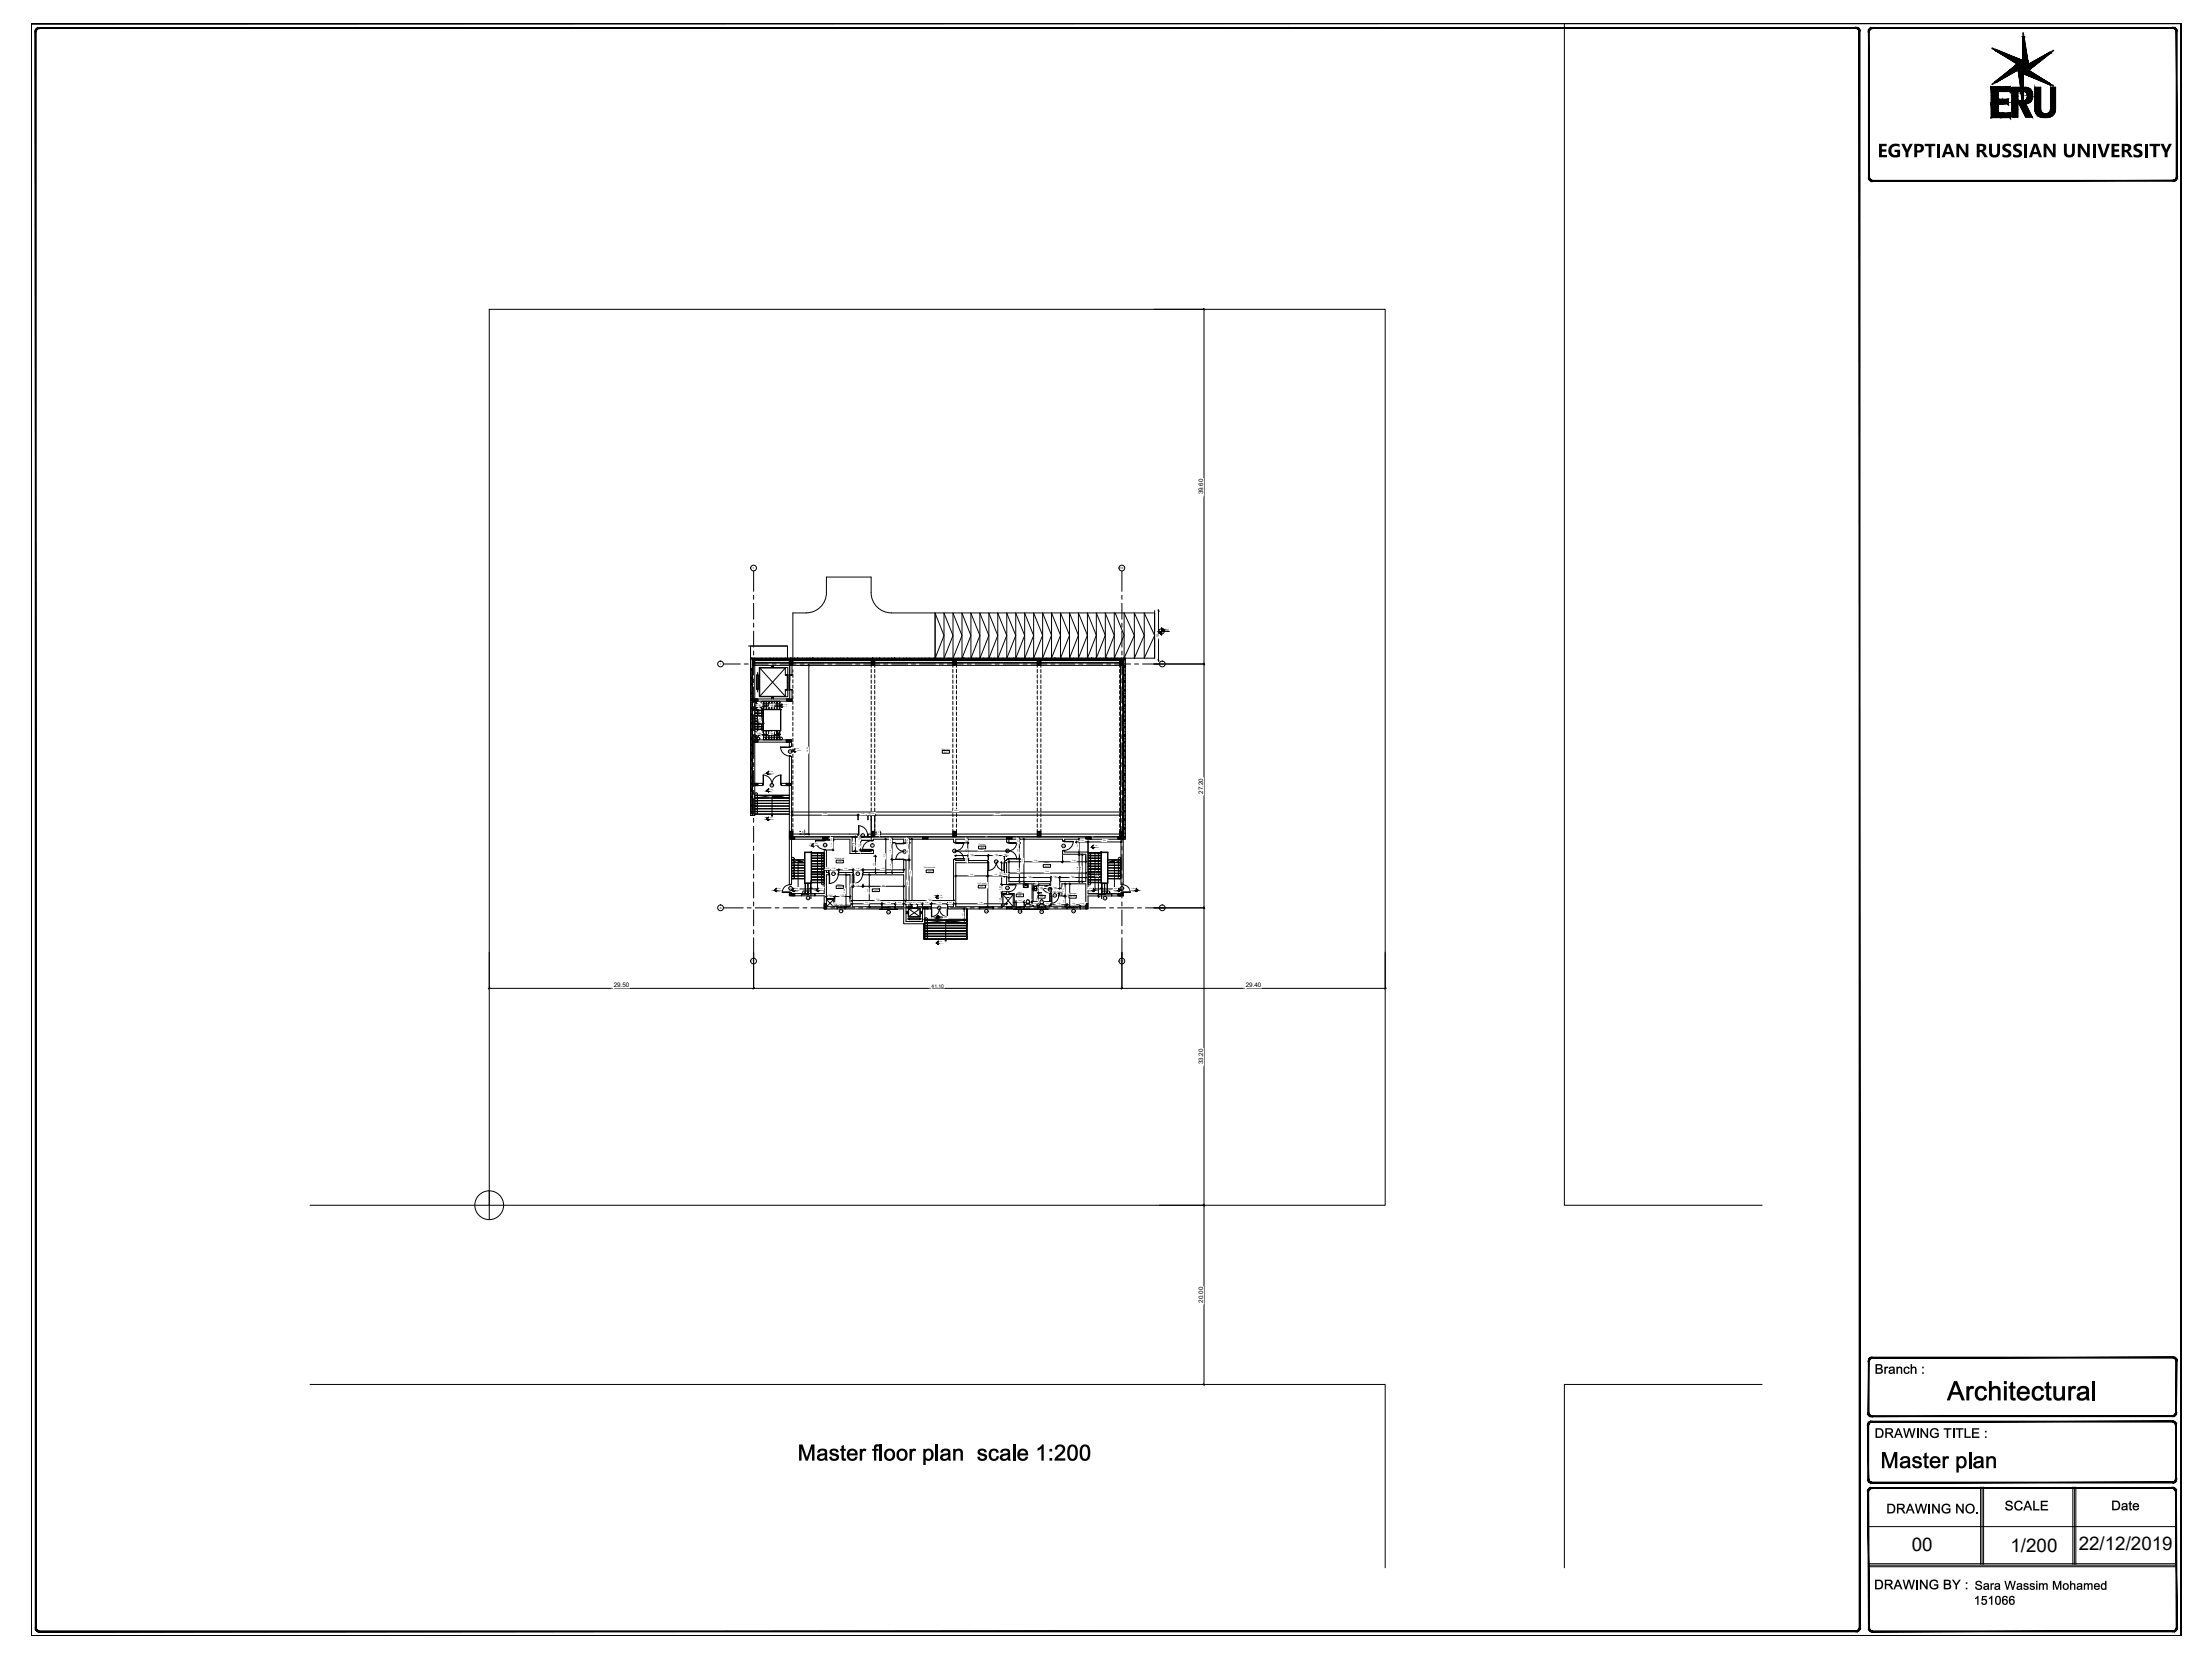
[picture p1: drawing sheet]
<svg xmlns="http://www.w3.org/2000/svg" width="1219mm" height="914mm" viewBox="0 0 1219 914" stroke-linecap="round" stroke-linejoin="round" font-family="sans-serif">
<defs><g id="words">
<g font-size="10.3">
<text x="1054" y="855">00</text>
<text x="1108" y="855">1/200</text>
<text x="1146" y="855">22/12/2019</text>
</g>
<g font-size="3.4">
<text x="663" y="273" transform="rotate(-90 663 273)">39.60</text>
<text x="663" y="437" transform="rotate(-90 663 437)">27.20</text>
<text x="338" y="544">29.50</text>
<text x="687" y="544">29.40</text>
<text x="663" y="587" transform="rotate(-90 663 587)">33.20</text>
<text x="663" y="718" transform="rotate(-90 663 718)">20.00</text>
</g>
<text font-size="2.8" x="513" y="544">41.10</text>
<text font-size="1.7" x="642" y="348">0.0</text>
<g font-size="1.6">
<text x="415" y="314">1</text>
<text x="617" y="314">10</text>
<text x="397" y="367">I</text>
<text x="640" y="367">I</text>
<text x="397" y="501">A</text>
<text x="640" y="501">A</text>
<text x="415" y="530">1</text>
<text x="617" y="530">10</text>
</g>
<g font-size="1">
<text x="638" y="351" transform="rotate(-90 638 351)">5.55</text>
<text x="417" y="389">1.00</text>
<text x="424" y="389">1.80</text>
<text x="419" y="398" transform="rotate(-90 419 398)">2.10</text>
<text x="417" y="404">0.98</text>
<text x="424" y="404">1.80</text>
<text x="519" y="413">Main hall</text>
<text x="435" y="415">D4</text>
<text x="445" y="415" transform="rotate(-90 445 415)">18.83</text>
<text x="520" y="415">A-1</text>
<text x="425" y="433">D2</text>
<text x="443" y="460" transform="rotate(-90 443 460)">0.30</text>
<text x="475" y="461">D4</text>
<text x="454" y="466">D3</text>
<text x="481" y="467" transform="rotate(-90 481 467)">D4</text>
<text x="539" y="466">Corridor</text>
<text x="541" y="467">A-6</text>
<text x="586" y="467">D3</text>
<text x="460" y="474">Waiting hall</text>
<text x="498" y="470">D2</text>
<text x="525" y="469">D2</text>
<text x="555" y="469">D2</text>
<text x="455" y="479">0.26</text>
<text x="459" y="479">1.10</text>
<text x="462" y="475">A-5</text>
<text x="509" y="478">Entrance hall</text>
<text x="548" y="475">D2</text>
<text x="576" y="476">Salon</text>
<text x="576" y="478">A-11</text>
<text x="459" y="482">D5</text>
<text x="472" y="482">D4</text>
<text x="512" y="481">A-2</text>
<text x="605" y="483" transform="rotate(-90 605 483)">4.79</text>
<text x="435" y="490">D3</text>
<text x="461" y="488">pantry</text>
<text x="462" y="489">A-4</text>
<text x="466" y="492" transform="rotate(-90 466 492)">3.56</text>
<text x="479" y="489">Camera room</text>
<text x="482" y="491">A-3</text>
<text x="539" y="487">V.I.P area</text>
<text x="540" y="489">A-7</text>
<text x="552" y="491" transform="rotate(-90 552 491)">0.80</text>
<text x="555" y="490">D5</text>
<text x="578" y="490">D5</text>
<text x="618" y="490">D3</text>
<text x="457" y="494">0.92</text>
<text x="463" y="494">1.70</text>
<text x="552" y="497" transform="rotate(-90 552 497)">1.48</text>
<text x="561" y="492">toilet</text>
<text x="561" y="494">A-8</text>
<text x="573" y="493">toilet</text>
<text x="573" y="495">A-9</text>
<text x="581" y="494">D5</text>
<text x="590" y="493">Storage</text>
<text x="590" y="495">A-10</text>
<text x="460" y="499">0.26</text>
<text x="517" y="501">D1</text>
</g>
<g font-size=".9">
<text x="454" y="449">7.38</text>
<text x="475" y="449">1.10</text>
<text x="478" y="449">0.36</text>
<text x="480" y="449">0.40</text>
<text x="526" y="447">36.67</text>
<text x="549" y="449">27.43</text>
<text x="485" y="460" transform="rotate(-90 485 460)">0.20</text>
<text x="459" y="467" transform="rotate(-90 459 467)">1.10</text>
<text x="459" y="464" transform="rotate(-90 459 464)">0.09</text>
<text x="471" y="466" transform="rotate(-90 471 466)">1.60</text>
<text x="474" y="467" transform="rotate(-90 474 467)">1.10</text>
<text x="474" y="463" transform="rotate(-90 474 463)">0.38</text>
<text x="491" y="464" transform="rotate(-90 491 464)">0.40</text>
<text x="501" y="464" transform="rotate(-90 501 464)">0.40</text>
<text x="533" y="464" transform="rotate(-90 533 464)">0.41</text>
<text x="561" y="464" transform="rotate(-90 561 464)">0.41</text>
<text x="594" y="467" transform="rotate(-90 594 467)">1.51</text>
<text x="596" y="464">1.30</text>
<text x="608" y="464">3.68</text>
<text x="474" y="470" transform="rotate(-90 474 470)">0.12</text>
<text x="488" y="473" transform="rotate(-90 488 473)">3.73</text>
<text x="491" y="470" transform="rotate(-90 491 470)">1.87</text>
<text x="501" y="470" transform="rotate(-90 501 470)">1.92</text>
<text x="533" y="470" transform="rotate(-90 533 470)">1.80</text>
<text x="535" y="471">3.62</text>
<text x="540" y="469">5.68</text>
<text x="548" y="471">1.80</text>
<text x="553" y="471">0.25</text>
<text x="561" y="470" transform="rotate(-90 561 470)">1.80</text>
<text x="465" y="479">1.61</text>
<text x="472" y="479">1.10</text>
<text x="482" y="477" transform="rotate(-90 482 477)">1.82</text>
<text x="486" y="479">4.55</text>
<text x="491" y="478" transform="rotate(-90 491 478)">1.46</text>
<text x="533" y="475" transform="rotate(-90 533 475)">0.17</text>
<text x="564" y="475" transform="rotate(-90 564 475)">4.73</text>
<text x="570" y="475">5.99</text>
<text x="591" y="475">2.60</text>
<text x="594" y="479" transform="rotate(-90 594 479)">2.98</text>
<text x="596" y="479" transform="rotate(-90 596 479)">2.98</text>
<text x="502" y="482" transform="rotate(-90 502 482)">7.54</text>
<text x="535" y="482">3.56</text>
<text x="548" y="482">1.87</text>
<text x="552" y="482" transform="rotate(-90 552 482)">2.44</text>
<text x="553" y="482">0.25</text>
<text x="561" y="480" transform="rotate(-90 561 480)">2.53</text>
<text x="567" y="483">4.70</text>
<text x="576" y="481">8.59</text>
<text x="581" y="483">0.98</text>
<text x="590" y="483">2.92</text>
<text x="469" y="488">0.10</text>
<text x="472" y="488">1.10</text>
<text x="479" y="492" transform="rotate(-90 479 492)">3.58</text>
<text x="486" y="488">4.55</text>
<text x="501" y="488" transform="rotate(-90 501 488)">5.22</text>
<text x="544" y="488" transform="rotate(-90 544 488)">4.91</text>
<text x="572" y="491" transform="rotate(-90 572 491)">0.80</text>
<text x="572" y="489" transform="rotate(-90 572 489)">0.18</text>
<text x="573" y="489">1.80</text>
<text x="578" y="489">0.17</text>
<text x="579" y="491">0.06</text>
<text x="581" y="491">0.80</text>
<text x="581" y="489">0.98</text>
<text x="583" y="491">0.12</text>
<text x="587" y="491" transform="rotate(-90 587 491)">1.35</text>
<text x="445" y="495">W1</text>
<text x="477" y="498">3.31</text>
<text x="483" y="496">5.75</text>
<text x="489" y="498">1.50</text>
<text x="495" y="498">0.94</text>
<text x="500" y="498">0.67</text>
<text x="503" y="498">0.72</text>
<text x="506" y="498">0.56</text>
<text x="510" y="498">0.99</text>
<text x="512" y="496">5.31</text>
<text x="517" y="498">1.80</text>
<text x="523" y="498">0.67</text>
<text x="540" y="498">5.68</text>
<text x="559" y="497">0.21</text>
<text x="561" y="497">0.90</text>
<text x="566" y="497">0.85</text>
<text x="572" y="497" transform="rotate(-90 572 497)">1.52</text>
<text x="573" y="497">1.80</text>
<text x="587" y="498" transform="rotate(-90 587 498)">1.16</text>
<text x="589" y="494" transform="rotate(-90 589 494)">2.50</text>
<text x="608" y="495">W1</text>
<text x="463" y="499">0.90</text>
<text x="463" y="502">W3</text>
<text x="466" y="499">0.46</text>
<text x="489" y="503">W2</text>
<text x="543" y="503">W2</text>
<text x="562" y="503">W3</text>
<text x="570" y="498">0.48</text>
<text x="573" y="498">0.90</text>
<text x="574" y="503">W3</text>
<text x="577" y="498">0.41</text>
<text x="583" y="498">1.78</text>
<text x="591" y="498">1.50</text>
<text x="591" y="502">W2</text>
<text x="596" y="498">0.61</text>
<text x="520" y="506">4.67</text>
<text x="531" y="505" transform="rotate(-90 531 505)">1.27</text>
</g>
<g font-size=".8">
<text x="432" y="389">+1.20</text>
<text x="418" y="390">+2.6</text>
<text x="418" y="405">-0.75</text>
<text x="439" y="413">1.20</text>
<text x="424" y="426">1.20</text>
<text x="424" y="435">1.20</text>
<text x="424" y="451">0.00</text>
<text x="449" y="465">1.20</text>
<text x="603" y="466">1.20</text>
<text x="429" y="490">0.00</text>
<text x="438" y="490">0.00</text>
<text x="452" y="490">3.12</text>
<text x="600" y="490">3.12</text>
<text x="614" y="490">0.00</text>
<text x="624" y="490">0.00</text>
<text x="518" y="494">1.20</text>
<text x="518" y="505">1.20</text>
<text x="518" y="519">0.0</text>
</g>
<g font-size=".4">
<text x="417" y="389">32</text>
<text x="420" y="387">31</text>
<text x="422" y="387">30</text>
<text x="423" y="387">29</text>
<text x="424" y="387">28</text>
<text x="426" y="387">27</text>
<text x="427" y="387">26</text>
<text x="429" y="387">25</text>
<text x="417" y="395">35</text>
<text x="417" y="394">34</text>
<text x="417" y="392">33</text>
<text x="417" y="400">14</text>
<text x="417" y="398">37</text>
<text x="417" y="401">15</text>
<text x="417" y="397">36</text>
<text x="417" y="403">16</text>
<text x="418" y="407">17</text>
<text x="421" y="407">18</text>
<text x="423" y="407">19</text>
<text x="424" y="407">20</text>
<text x="426" y="407">21</text>
<text x="427" y="407">22</text>
<text x="429" y="407">23</text>
<text x="430" y="407">24</text>
<text x="417" y="438">24</text>
<text x="417" y="439">23</text>
<text x="417" y="441">22</text>
<text x="417" y="442">21</text>
<text x="417" y="444">20</text>
<text x="417" y="445">19</text>
<text x="417" y="447">18</text>
<text x="417" y="448">17</text>
<text x="437" y="473">24</text>
<text x="453" y="474">27</text>
<text x="453" y="472">26</text>
<text x="453" y="471">25</text>
<text x="600" y="474">27</text>
<text x="600" y="472">26</text>
<text x="600" y="471">25</text>
<text x="617" y="473">24</text>
<text x="437" y="476">22</text>
<text x="437" y="479">20</text>
<text x="437" y="475">23</text>
<text x="437" y="478">21</text>
<text x="453" y="480">31</text>
<text x="453" y="478">30</text>
<text x="453" y="477">29</text>
<text x="453" y="475">28</text>
<text x="600" y="480">31</text>
<text x="600" y="478">30</text>
<text x="600" y="477">29</text>
<text x="600" y="475">28</text>
<text x="617" y="476">22</text>
<text x="617" y="478">21</text>
<text x="617" y="479">20</text>
<text x="617" y="475">23</text>
<text x="437" y="484">17</text>
<text x="437" y="481">19</text>
<text x="437" y="482">18</text>
<text x="453" y="486">35</text>
<text x="453" y="484">34</text>
<text x="453" y="483">33</text>
<text x="600" y="486">35</text>
<text x="600" y="484">34</text>
<text x="600" y="483">33</text>
<text x="617" y="481">19</text>
<text x="617" y="482">18</text>
<text x="617" y="484">17</text>
<text x="443" y="492">16</text>
<text x="444" y="492">15</text>
<text x="446" y="492">14</text>
<text x="453" y="487">36</text>
<text x="600" y="487">36</text>
<text x="608" y="492">14</text>
<text x="609" y="492">15</text>
<text x="611" y="492">16</text>
<text x="510" y="507">24</text>
<text x="510" y="508">23</text>
<text x="510" y="510">22</text>
<text x="510" y="514">19</text>
<text x="510" y="516">18</text>
<text x="510" y="511">21</text>
<text x="510" y="513">20</text>
<text x="510" y="517">17</text>
</g>
</g></defs>
<!-- layer: H -->
<g fill="#000" stroke="#000" stroke-width=".55">
<path d="M1101 50h1zM1101 57h1zM1115 56h4zM1116 56h3zM1129 46h1z"/>
<path d="M17 13h1185zM17 13h1185zM1202 13v889zM1202 13v889zM17 902h1185zM17 902h1185zM17 13v889zM17 13v889z"/>
<path d="M19 17l1 880v-880zM19 17l1 880h-1z"/>
<path d="M21 15h1v1zM21 15l1 1zM21 15v1zM21 15v1zM20 16l1-1v1zM20 16h1zM20 16v1zM20 17h-1zM19 17h1z"/>
<path d="M22 16h1001v-1zM22 15h1001l-1001 1z"/>
<path d="M1025 16v1zM1024 17h1v-1zM1025 16l-1 1zM1025 16l-1 1zM1024 15v1zM1024 15v1zM1024 15v1zM1024 15v1zM1023 15v1zM1023 15v1z"/>
<path d="M1030 17v81v-81zM1030 17v81z"/>
<path d="M1031 15h1v1zM1031 15l1 1zM1031 15l1 1zM1031 15l1 1zM1030 16l1-1v1zM1030 16h1zM1030 16h1h-1zM1030 16h1zM1030 16l1 1h-1zM1030 17h1z"/>
<path d="M1032 16h166v-1zM1032 15h166l-166 1z"/>
<path d="M1200 17h-1zM1199 17h1zM1200 16l-1 1zM1199 17l1-1zM1199 16h1l-1 1zM1199 16v1zM1199 15v1zM1199 15v1zM1198 15l1 1zM1198 15l1 1zM1198 15v1zM1198 15v1z"/>
<path d="M1100 27v1l15 5zM1100 28l15 5v1zM1115 20v13v1zM1115 20v14z"/>
<path d="M1100 27v1zM1100 27v1z"/>
<path d="M1100 28l4 1zM1100 28l4 1h-2z"/>
<path d="M1102 29l13 5-11-5zM1102 29l13 5h-5z"/>
<path d="M1100 45l12-6h-4zM1100 45l8-6z"/>
<path d="M1109 38l3 1v-1zM1108 39l1-1 3 1z"/>
<path d="M1115 20l2 9zM1115 20l2 9h-2z"/>
<path d="M1115 20l3 15-2-15zM1115 20l3 15v1zM1118 35v1l12-7zM1118 36l12-7z"/>
<path d="M1115 29l3 5-1-5zM1115 29l3 5h-3z"/>
<path d="M1110 34l8 1v-1zM1110 34l8 1h-6z"/>
<path d="M1112 35l6 1v-1zM1112 36v-1l6 1z"/>
<path d="M1113 39l7 1-2-1zM1113 39l7 1h-7z"/>
<path d="M1112 38l6 1v-1zM1112 38l6 1h-5z"/>
<path d="M1112 36l6 2 4-2zM1109 38l3-2 6 2z"/>
<path d="M1119 35l3 1v-1zM1118 36l1-1 3 1z"/>
<path d="M1122 35l8-6zM1119 35l11-6-8 6z"/>
<path d="M1118 39l12-10zM1117 39l13-10-12 10zM1117 39l13 7-12-7zM1117 39l13 7v1z"/>
<path d="M1098 50h3zM1098 50h3z"/>
<path d="M1098 50h3zM1098 50h3z"/>
<path d="M1098 50h3zM1098 50h3zM1098 50h3zM1098 50h3z"/>
<path d="M1098 50h3zM1098 50h3zM1098 50h3zM1098 50h3zM1098 50h3zM1098 50h3z"/>
<path d="M1098 50h3zM1098 50h3zM1098 50h3zM1098 50h3zM1098 50h3zM1098 50h3z"/>
<path d="M1098 50h3zM1098 50h3z"/>
<path d="M1098 50h3zM1098 50h3z"/>
<path d="M1098 55h3zM1098 55h3z"/>
<path d="M1098 55h3zM1098 55h3z"/>
<path d="M1098 55h3zM1098 55h3z"/>
<path d="M1098 55h3zM1098 55h3z"/>
<path d="M1098 55h3zM1098 55h3z"/>
<path d="M1098 55h3zM1098 55h3z"/>
<path d="M1098 55h3zM1098 55h3z"/>
<path d="M1098 57h3zM1098 57h3z"/>
<path d="M1098 57h3zM1098 57h3z"/>
<path d="M1098 57h3zM1098 57h3z"/>
<path d="M1098 57h3zM1098 57h3zM1098 57h3zM1098 57h3z"/>
<path d="M1098 57h3zM1098 57h3z"/>
<path d="M1098 57h3zM1098 57h3z"/>
<path d="M1098 57h3zM1098 57h3z"/>
<path d="M1098 57h3zM1098 57h3z"/>
<path d="M1097 56l1 8v-8zM1097 56l1 8-1 1zM1098 64l-1 1 6-1zM1097 65l6-1v1zM1103 64v1l4-1zM1103 65l4-1 1 1zM1107 64l1 1zM1107 64h1v1zM1107 63v1h1zM1107 63l1-1v2zM1104 63h3l1-1zM1104 62h4l-4 1zM1101 63h3v-1zM1101 63l3-1zM1101 60v3v-1zM1101 60v2zM1101 57v3zM1101 57v3zM1101 57h3zM1101 57h3zM1104 57h2zM1104 57h2h1zM1106 56l1 1zM1106 56h1v1zM1106 55v1h1zM1106 55h1v1zM1104 55h3zM1104 55h3h-3zM1101 55h3zM1101 55h3zM1101 53v2zM1101 53v2zM1101 50v3zM1101 50v3zM1101 50h3zM1101 50h3zM1104 50h3zM1104 50h3h1zM1107 49l1 1zM1107 49h1v1zM1107 48v1h1zM1108 48v1l-1-1zM1103 48h4h1zM1103 48h5h-5zM1098 48h5zM1097 48h6h-5zM1097 48l1 8v-8zM1097 48l1 8h-1z"/>
<path d="M1100 45l12-10zM1100 45l12-10h1zM1100 28l12 7h1zM1100 27l13 8-13-7z"/>
<path d="M1101 51v-1zM1101 51v2zM1101 51v2zM1101 53v1zM1101 53v1zM1101 54v1zM1101 54v1z"/>
<path d="M1101 57v1zM1101 57v1zM1101 58v2zM1101 58v2zM1101 60v2zM1101 60v2z"/>
<path d="M1098 50h3zM1098 50h3zM1098 50h3zM1098 50h3z"/>
<path d="M1098 50h3zM1098 50h3zM1098 50h3zM1098 50h3z"/>
<path d="M1098 50h3zM1098 50h3zM1098 50h3zM1098 50h3zM1098 50h3zM1098 50h3zM1098 50h3zM1098 50h3z"/>
<path d="M1098 50l3 1zM1098 50l3 1z"/>
<path d="M1098 51h3zM1098 51h3h-3z"/>
<path d="M1098 51l3 2v-2zM1098 51l3 2h-3z"/>
<path d="M1098 53l3 1v-1zM1098 53l3 1h-3z"/>
<path d="M1098 54l3 1v-1zM1098 54l3 1h-3z"/>
<path d="M1098 55h3zM1098 55h3zM1098 55h3zM1098 55h3zM1098 55h3zM1098 55h3zM1098 55h3zM1098 55h3z"/>
<path d="M1098 55h3zM1098 55h3zM1098 55h3zM1098 55h3z"/>
<path d="M1098 55h3zM1098 55h3z"/>
<path d="M1098 57h3zM1098 57h3z"/>
<path d="M1098 57h3zM1098 57h3zM1098 57h3zM1098 57h3zM1098 57h3zM1098 57h3z"/>
<path d="M1098 57h3zM1098 57h3zM1098 57h3zM1098 57h3zM1098 57h3zM1098 57h3zM1098 57h3zM1098 57h3z"/>
<path d="M1098 57h3zM1098 57h3z"/>
<path d="M1098 57l3 1v-1zM1098 57l3 1h-3z"/>
<path d="M1098 58l3 2v-2zM1098 58l3 2h-3z"/>
<path d="M1098 60l3 2v-2zM1098 60l3 2h-3z"/>
<path d="M1098 50h3zM1098 50h3z"/>
<path d="M1098 50h3zM1098 50h3z"/>
<path d="M1098 50h3zM1098 50h3z"/>
<path d="M1098 55h3zM1098 55h3z"/>
<path d="M1098 57h3zM1098 57h3z"/>
<path d="M1098 57h3zM1098 57h3z"/>
<path d="M1098 57h3zM1098 57h3zM1098 57h3zM1098 57h3zM1098 57h3zM1098 57h3z"/>
<path d="M1101 50h7zM1101 50h7z"/>
<path d="M1101 50h7zM1101 50h7z"/>
<path d="M1101 50h7zM1101 50h7z"/>
<path d="M1101 50h7zM1101 50h7zM1101 50h7zM1101 50h7z"/>
<path d="M1101 57h5zM1101 57h5z"/>
<path d="M1101 57h5zM1101 57h5z"/>
<path d="M1101 57h5zM1101 57h5zM1101 57h5zM1101 57h5z"/>
<path d="M1101 55h1zM1101 55h1zM1102 55h2h-2zM1102 55h2z"/>
<path d="M1098 55h3zM1098 55h3zM1098 55h3zM1098 55h3z"/>
<path d="M1098 55h3zM1098 55h3z"/>
<path d="M1098 55h4zM1098 55h4z"/>
<path d="M1101 57h1zM1101 57h3z"/>
<path d="M1101 50h1zM1101 50h1z"/>
<path d="M1098 55h6zM1098 55h6z"/>
<path d="M1104 55h3zM1104 55h3zM1106 55l1 1v-1zM1106 55l1 1h-1zM1106 56l1 1v-1zM1106 56l1 1zM1104 57h3h-1zM1104 57h2h-2z"/>
<path d="M1102 57h2zM1102 57h2zM1101 57h1zM1101 57h1z"/>
<path d="M1101 50h3zM1101 50h1z"/>
<path d="M1102 50h2zM1102 50h2zM1101 50h1zM1101 50h1z"/>
<path d="M1098 55l8 1v-1zM1098 55l8 1h-8z"/>
<path d="M1098 56h8zM1098 56h8z"/>
<path d="M1098 56l8 1v-1zM1098 56l8 1h-8z"/>
<path d="M1098 48l10 1v-1zM1098 48l10 1h-10z"/>
<path d="M1098 49l10 1v-1zM1098 49l10 1h-10z"/>
<path d="M1104 50h4h-1zM1104 50h3h-3z"/>
<path d="M1109 48h6zM1109 48h6zM1109 48h6zM1109 48h6z"/>
<path d="M1109 56h3zM1109 56h3z"/>
<path d="M1109 50h3zM1109 50h3z"/>
<path d="M1109 50l3 1v-1zM1109 50l3 1h-3z"/>
<path d="M1109 51l3 2v-2zM1109 51l3 2h-3z"/>
<path d="M1109 53l3 2v-2zM1109 53l3 2h-3z"/>
<path d="M1109 55h3zM1109 55h3h-3z"/>
<path d="M1109 55l3 1zM1109 55l3 1z"/>
<path d="M1109 56h3zM1109 56h3z"/>
<path d="M1109 56h3zM1109 56h3z"/>
<path d="M1109 56h3zM1109 56h3z"/>
<path d="M1109 56h3zM1109 56h3zM1109 56h3zM1109 56h3z"/>
<path d="M1109 56l3 1v-1zM1109 56l3 1h-3z"/>
<path d="M1109 57l3 3v-3zM1109 57l3 3h-3z"/>
<path d="M1109 50h3zM1109 50h3zM1109 50h3zM1109 50h3z"/>
<path d="M1109 56h3zM1109 56h3z"/>
<path d="M1109 56h3zM1109 56h3zM1109 56h3zM1109 56h3z"/>
<path d="M1109 56h3zM1109 56h3z"/>
<path d="M1109 56h3zM1109 56h3z"/>
<path d="M1109 50h3zM1109 50h3zM1109 50h3zM1109 50h3z"/>
<path d="M1109 50h3zM1109 50h3zM1109 50h3zM1109 50h3z"/>
<path d="M1109 56h3zM1109 56h3z"/>
<path d="M1109 50h3zM1109 50h3zM1109 50h3zM1109 50h3z"/>
<path d="M1109 56h3zM1109 56h3zM1109 56h3zM1109 56h3z"/>
<path d="M1109 56h3zM1109 56h3z"/>
<path d="M1109 56h3zM1109 56h3z"/>
<path d="M1109 56h3zM1109 56h3z"/>
<path d="M1109 56h3zM1109 56h3z"/>
<path d="M1112 56h7zM1112 56h7z"/>
<path d="M1109 50h4zM1109 50h3z"/>
<path d="M1113 55v1l1-1zM1113 56l1-1 1 1zM1114 50v5l1 1zM1114 50l1 6-1-6zM1113 50h1zM1113 50h1h-1z"/>
<path d="M1112 39l2 9zM1113 38l1 10-2-9zM1100 46l12-7 1-1zM1100 45l13-7-13 8z"/>
<path d="M1109 56h5zM1109 56h5z"/>
<path d="M1114 48h1zM1115 48h1z"/>
<path d="M1114 50l1 5zM1114 50l1 5-1-5zM1113 50h1zM1113 50h1h-1z"/>
<path d="M1114 50h1zM1114 50h2z"/>
<path d="M1114 50l1 5v-5zM1114 50l1 5z"/>
<path d="M1113 40l2 8v-8zM1113 40l2 8h-1zM1111 48h4z"/>
<path d="M1115 50v5v-5zM1115 50v5z"/>
<path d="M1116 50l-1 1zM1115 50h1l-1 1zM1115 50v6v-5zM1115 50v6z"/>
<path d="M1116 50h4zM1116 50h4z"/>
<path d="M1113 57l7 7-4-7zM1113 57l7 7h-3z"/>
<path d="M1109 48h8zM1109 48h8z"/>
<path d="M1113 57h4zM1113 57h3z"/>
<path d="M1109 48l9 1zM1109 48l9 1z"/>
<path d="M1113 57h5zM1113 57h4z"/>
<path d="M1109 49h10zM1109 49h10z"/>
<path d="M1113 57h5zM1113 57h5z"/>
<path d="M1109 49h10zM1109 49h10h-10z"/>
<path d="M1113 56h6zM1113 56h6z"/>
<path d="M1113 56h6zM1113 56l5 1z"/>
<path d="M1112 56h7zM1112 56h7z"/>
<path d="M1112 56h7zM1112 56h7z"/>
<path d="M1112 56h7zM1112 56h7z"/>
<path d="M1112 56h7zM1112 56h7z"/>
<path d="M1112 56h7zM1112 56h7z"/>
<path d="M1109 49l11 1-1-1zM1109 49l11 1h-11z"/>
<path d="M1109 56h10zM1109 56h10z"/>
<path d="M1115 56h4zM1115 56h4zM1114 56h5z"/>
<path d="M1116 56h4zM1116 56h3zM1115 56h4z"/>
<path d="M1109 50h11zM1109 50h11z"/>
<path d="M1114 50h6zM1114 50h6z"/>
<path d="M1116 50h4zM1116 50h4z"/>
<path d="M1116 55h4zM1116 55h4z"/>
<path d="M1116 55h4zM1116 56h4z"/>
<path d="M1116 50l4 1zM1116 50l4 1z"/>
<path d="M1117 55h3zM1117 55h3h-4z"/>
<path d="M1116 51h4zM1116 51h4z"/>
<path d="M1117 51h3zM1117 51h3z"/>
<path d="M1117 55h3zM1117 55h3z"/>
<path d="M1117 54h3zM1117 54l3 1z"/>
<path d="M1117 51h3zM1117 51h3z"/>
<path d="M1117 51l3 1zM1117 51l3 1z"/>
<path d="M1117 52h3zM1117 52h3h-3z"/>
<path d="M1117 54h3zM1117 54h3z"/>
<path d="M1117 54h3zM1117 54h3h-3z"/>
<path d="M1117 52h3zM1117 52h3z"/>
<path d="M1117 52l3 1v-1zM1117 52l3 1h-2z"/>
<path d="M1118 53h2zM1118 53h2h-2z"/>
<path d="M1118 53h2zM1118 53h2z"/>
<path d="M1118 53l2 1v-1zM1118 53l2 1h-3z"/>
<path d="M1115 40l15 6-10-6zM1115 40l15 6z"/>
<path d="M1122 48l3 12v-12zM1122 48l3 12h-3z"/>
<path d="M1115 41l15 6v-1zM1115 40l15 6-15-5zM1115 40v8v-7zM1115 40v8z"/>
<path d="M1129 46h1zM1129 46h1z"/>
<path d="M1129 46h1zM1129 46h1zM1129 46h1z"/>
<path d="M1129 46h1zM1129 46h1z"/>
<path d="M1129 46h1zM1129 46h1z"/>
<path d="M1130 48l3 12v-12zM1130 48l3 12h-3z"/>
<path d="M1098 63h3zM1098 63h3z"/>
<path d="M1098 63h3zM1098 63h3z"/>
<path d="M1098 63h3zM1098 63h3z"/>
<path d="M1098 63h3zM1098 63h3z"/>
<path d="M1098 63h3zM1098 63h3z"/>
<path d="M1098 63h3zM1098 63h3z"/>
<path d="M1098 63h3zM1098 63h3z"/>
<path d="M1098 63h3zM1098 63h3z"/>
<path d="M1098 62h3zM1098 62h3h-3z"/>
<path d="M1098 62h3zM1098 62h3zM1098 62h3zM1098 62h3zM1098 62h3zM1098 62h3zM1098 62h3zM1098 62h3z"/>
<path d="M1098 62l3 1zM1098 62l3 1zM1098 63h3zM1098 63h3z"/>
<path d="M1098 63h3zM1098 63h3z"/>
<path d="M1098 63h3zM1098 63h3z"/>
<path d="M1098 63h3zM1098 63h3zM1098 63h3zM1098 63h3z"/>
<path d="M1101 62v1zM1101 62v1zM1101 62l1 1zM1101 62l1 1zM1102 62l2 1h-2zM1102 62l2 1v-1z"/>
<path d="M1098 63h3zM1098 63h3z"/>
<path d="M1098 63h4zM1098 63h4z"/>
<path d="M1098 63h6zM1098 63h6z"/>
<path d="M1104 62v1l4-1zM1104 63l4-1-1 1zM1108 62l-1 1 1 1zM1107 63l1 1zM1107 64l1 1v-1zM1107 64l1 1zM1103 65h5l-1-1zM1103 64h4l-4 1zM1098 65h5v-1zM1098 65v-1h5zM1098 56v9v-1zM1098 56v8zM1098 48v8zM1098 48v8zM1098 48h5zM1098 48h5zM1103 48h5zM1103 48h5h-1zM1108 48h-1l1 1zM1107 48l1 1zM1107 49l1 1v-1zM1107 49l1 1z"/>
<path d="M1098 63l10 1v-1zM1098 63l10 1h-10z"/>
<path d="M1098 64h10zM1098 64h10h-10z"/>
<path d="M1109 60l3 4v-4zM1109 60l3 4h-3z"/>
<path d="M1122 60h3zM1122 60h3z"/>
<path d="M1122 62h3zM1122 62h3z"/>
<path d="M1122 60l3 1v-1zM1122 60l3 1h-3z"/>
<path d="M1122 61h3zM1122 61h3z"/>
<path d="M1122 61h3zM1122 61h3z"/>
<path d="M1122 61l3 1zM1122 61l3 1h-3z"/>
<path d="M1122 62h3zM1122 62h3z"/>
<path d="M1122 62h4zM1122 62h4z"/>
<path d="M1122 62l4 1zM1122 62l4 1z"/>
<path d="M1122 63h5zM1122 63h5z"/>
<path d="M1122 63h5zM1122 63h5z"/>
<path d="M1122 63h5zM1122 63h5z"/>
<path d="M1125 65h4zM1125 65h3z"/>
<path d="M1130 62h3zM1130 62h3z"/>
<path d="M1124 64h6zM1124 64l5 1z"/>
<path d="M1124 64h6h1zM1124 64h6z"/>
<path d="M1123 63l8 1 1-1zM1123 63l8 1h-7z"/>
<path d="M1122 63h10zM1122 63h10h-9z"/>
<path d="M1128 63h4zM1128 63h4z"/>
<path d="M1128 63h4zM1128 63h4z"/>
<path d="M1129 63h3zM1128 63h4z"/>
<path d="M1129 62h3zM1129 63h3z"/>
<path d="M1130 62h3zM1130 62h2h-3z"/>
<path d="M1130 62h3zM1130 62h3h-3z"/>
<path d="M1130 61h3zM1130 61h3z"/>
<path d="M1130 61l3 1v-1zM1130 61l3 1h-3z"/>
<path d="M1130 61h3zM1130 61h3h-3z"/>
<path d="M1130 60h3zM1130 60h3z"/>
<path d="M1130 60l3 1v-1zM1130 60l3 1h-3z"/>
<path d="M1030 98v1zM1030 98v1zM1030 99h1h-1zM1031 99h-1zM1030 99h1v1zM1031 99v1zM1031 99v1zM1031 99v1zM1032 99v1h-1zM1032 99v1z"/>
<path d="M1032 99v1l166-1zM1032 100l166-1v1z"/>
<path d="M1198 99v1zM1198 99v1zM1198 99l1 1h-1zM1198 99l1 1zM1199 99h1zM1199 99h1zM1199 99l1-1zM1199 98v1l1-1zM1199 98h1zM1199 98h1z"/>
<path d="M1199 17v81h1zM1199 17h1v81z"/>
<path d="M1030 750v29v-29zM1030 750v29h-1z"/>
<path d="M1031 748h1v1zM1031 748l1 1zM1031 748l1 1zM1031 748l1 1zM1030 749l1-1v1zM1030 749h1zM1030 749h1h-1zM1030 749h1zM1030 749h1l-1 1zM1030 750l1-1z"/>
<path d="M1032 749h166v-1zM1032 748h166l-166 1z"/>
<path d="M1200 750h-1zM1199 750h1zM1200 749l-1 1zM1199 749v1l1-1zM1199 749h1h-1zM1199 748v1zM1199 748v1zM1198 748l1 1zM1198 748l1 1zM1198 748v1zM1198 748v1z"/>
<path d="M1029 779h1zM1030 779v1zM1030 779v1zM1030 780v-1v1zM1030 779v1zM1030 780l1 1zM1030 780l1 1zM1031 780v1zM1031 780v1zM1031 780l1 1zM1031 780l1 1z"/>
<path d="M1199 750v29h1zM1199 750h1v29z"/>
<path d="M1032 780v1l165-1zM1032 781l165-1v1z"/>
<path d="M1031 783h1v1zM1031 783l1 1zM1030 784h1zM1030 784h1zM1030 784v1zM1030 785l-1 1zM1029 786l1-1z"/>
<path d="M1032 783v1l165-1zM1032 784l165-1v1z"/>
<path d="M1197 780l1 1h-1zM1197 780l1 1zM1198 780v1zM1198 780v1zM1198 780h1zM1198 780h1zM1199 779v1zM1199 779h1l-1 1zM1199 779h1zM1199 779h1zM1199 779h1z"/>
<path d="M1200 785v1h-1zM1199 785v1l1-1zM1199 784v1zM1199 785v-1zM1199 784v1zM1199 784v1zM1198 784h1zM1198 784h1zM1198 783v1zM1198 783v1zM1197 783l1 1zM1197 783l1 1z"/>
<path d="M1199 786l1 29v-29zM1199 786l1 29h-1z"/>
<path d="M1029 815h1v1zM1030 815v1zM1030 816v1zM1030 816v1zM1030 817v-1l1 1zM1030 816l1 1zM1031 817h1h-1zM1031 817h1z"/>
<path d="M1029 786v29h1zM1029 786h1v29z"/>
<path d="M1031 820h1zM1031 820h1zM1030 821l1-1v1zM1030 821h1zM1030 821v1zM1030 822v-1zM1030 822h-1zM1029 822h1z"/>
<path d="M1197 817h1zM1197 817h1zM1198 817h1zM1198 817h1zM1199 816h1h-1zM1199 816h1zM1199 816l1-1zM1199 815v1l1-1z"/>
<path d="M1032 817h165zM1032 817h165h-165z"/>
<path d="M1029 822l1 75v-75zM1029 822l1 75z"/>
<path d="M1032 820h165zM1032 820h165h-165z"/>
<path d="M1200 822h-1zM1199 822h1zM1199 821v1zM1199 821v1v-1zM1198 820l1 1zM1198 820l1 1zM1198 820v1zM1198 820v1zM1197 820h1zM1197 820h1z"/>
<path d="M19 897h1v1zM20 897v1zM20 898v1zM20 898v1zM20 899v-1l1 1zM20 898l1 1zM21 899h1zM21 899h1z"/>
<path d="M22 899h1001zM22 899h1001z"/>
<path d="M1023 899h1h-1zM1023 899h1zM1023 899h1zM1023 899h1zM1024 899h1h-1zM1024 899h1zM1024 898h1zM1024 898h1zM1024 898h1zM1025 898h-1h1zM1025 898v-1v1zM1025 897v1v-1z"/>
<path d="M1025 17v880zM1025 17v880z"/>
<path d="M1030 897v1zM1030 897v1zM1030 898h1l-1 1zM1031 898l-1 1zM1030 899l1-1v1zM1031 898v1z"/>
<path d="M1032 899h166zM1032 899h166z"/>
<path d="M1198 899h1zM1198 899h1zM1199 898h1zM1199 898h1zM1199 898h1zM1199 898h1zM1199 898l1-1zM1199 897v1l1-1z"/>
<path d="M1199 822v75h1zM1199 822h1v75z"/>
</g>
<g fill="none" stroke="#000" stroke-width=".55">
<path d="M1111 39h.1M1101 55h.1M1101 57h.1M1101 50h.1M1112 56h.1M1113 56h-1v-6h1h-1v6h3M1114 48h-5v16h3v-8M1115 48a4 4 0 0 1 5 5M1115 56h.1M1116 50a2.7 2.7 0 0 1 1 3 2.7 2.7 0 0 1-2 3M1116 50h-1M1116 50a2.9 2.9 0 0 1 2 3 2.9 2.9 0 0 1-3 3"/>
<path d="M1117 54h.1M1120 53l-1 3-3 1 4 7h-3l-4-8M1120 53a4 4 0 0 1-3 4l3 8h-4l-4-8v8h-3v-17h5l-2-10-14 8 14-11-14-9 17 7v-15l3 17 14-7-14 11 14 8-17-6v7a4 4 0 0 1 5 5M1101 62h.1M1101 62v1M1101 63h.1M1130 60l-1 2-1 1M1130 60v-12h3v12a5 5 0 0 1-7 5 5 5 0 0 1-5-5v-12h4v13l1 1 2 1M1130 60v-12h3v12a4 4 0 0 1-5 5 5 5 0 0 1-6-3v-14h3v12a2.7 2.7 0 0 0 3 3M1092 820v42M1093 820v42M1142 820v42"/>
<path d="M1143 820v42M1144 820v42M1030 841h169M1030 863h169M1030 862h169M1030 864h169"/>
</g>
<g fill="#000">
<path d="M1048 79h2l1 4 2-4h1l-2 5v3h-2v-3zM1068 79h1v8h-1zM1116 79h1v8h-1zM1154 79h1v8h-1zM1156 79h2l2 6 1-6h2l-3 8h-1zM1182 79h2v8h-2zM1191 79h2l1 4 1-4h2l-2 5v3h-2v-3zM1036 79h4v2h-3v1h3v2h-3v1h3v2h-4zM1042 80l2-1h3v2l-2-1-2 1-1 2 1 2h2l1-1h-2v-1h3v3l-3 1-2-1-1-3zM1061 79h6v2h-2v6h-2v-6h-2zM1078 79h2l3 6v-6h2v8h-2l-3-6v6h-2zM1096 79h2v5l1 1h1l1-1v-5h1v5l-1 2-2 1-2-1-1-2z"/>
<path d="M1104 80l2-1h2v2l-2-1-1 1 4 3v1l-2 2-3-1v-1l1 1 2-1-3-2v-2zM1110 80l2-1h2v2l-2-1-1 1 3 3v1l-1 1h-3v-1l1 1 2-1-1-1-2-1zM1126 79h2l4 6v-6h1v8h-2l-3-6v6h-2zM1138 79h1v5l1 1h1l1-1v-5h2v5l-1 2-3 1-2-1v-2zM1145 79h2l3 6v-6h2v8h-2l-3-6v6h-2zM1164 79h4v2h-3v1h3v2h-3v1h3v2h-4zM1176 80l2-1h3v2l-2-1-1 1 3 3v2h-1h-4v-1l2 1 1-1-3-3zM1185 79h6v2h-3v6h-1v-6h-2zM1039 753v1l1-1h1v1h-1l-1 3zM1045 753h1v1l1-1 1 1v3l-1-3h-1v3h-1zM1050 754l1-1 1 1 1 1-2-1-1 1 1 2 2-1-1 1h-1h-1l-1-1zM1053 752h1v2l1-1 1 1v3l-1-3h-1v3h-1z"/>
<path d="M1084 764h1v1l1-1h2v2l-2-1v1l-1 6h-1zM1089 765l3-1 3 1v2h-1l-1-2h-2l-1 2v3l2 1 1-1 1-1h1l-1 3h-3l-2-2-1-3zM1096 761h2v4l1-1h1l2 1 1 7h-2v-5l-1-2h-1l-1 2v5h-2zM1108 762l2-1v3h1v1h-1v5h1v2h-2l-1-1v-6h-1v-1h1zM1121 765l3-1 2 1 1 2h-2l-1-1-1-1-1 1-1 1 1 2 1 2 1-1 1-1h2l-1 2-1 1h-3l-2-2v-3zM1128 762l1-1v3h2v1h-2v5h1h1v2h-2l-1-1v-6h-1v-1h1zM1132 764h1v6l2 1 1-1v-1l1-5h1v8h-1v-1l-2 1-3-1v-1zM1140 764h1v1l1-1h2v2l-1-1-1 1v6h-2zM1153 761h2v11h-2zM474 799h1v1l1-2 2 1-1 1h-1l-1 1v4h-1zM482 797l3-1-1 1-1 1v1h1v1h-1v5h-1v-5h-1v-1h1zM501 799h2l-1 1 1-2 2 1v1h-2v5h-2z"/>
<path d="M1049 787h1l1 5 1-5h1l1 5 1-5h1l-2 6-2-5-1 5h-1zM1057 787v6zM1059 787l3 4v-4h1v6h-1l-3-5v5zM1064 788l2-1h2l1 2h-1l-1-1h-2v1v1v2h2l1-1h-2v-1h3v2l-2 1-3-1v-2zM1071 787h5v1h-2v5h-1v-5h-2zM1076 787h1v6h-1zM1078 787h4v1h-2v5v-5h-2zM1083 787h1v5h2v1h-3zM1087 787h4v1h-3v1h3v1h-3v2h3v1h-4zM440 796h2l3 8 2-8h2v9h-1v-7l-3 7h-1l-2-7v7h-2zM458 799l1-1 3 1v1l-1 1-1-1h-2l4 2v1v2h-2l-2-1-1-1h1l1 1h2v-1l-3-1-1-1zM464 797l1-1v3h1v1h-1v4h1v1h-1l-1-1v-4h-1v-1h1z"/>
<path d="M485 796h1v9h-1zM516 796h1v9h-1zM525 799h2h-1l2-1 2 1 1 6h-2v-5h-1h-1v5h-2zM539 799l3-1 2 1v1l-1 1-2-1h-1l4 2v2l-1 1h-2l-2-1v-1h1l1 1 2-1h-1l-3-1v-1zM546 799l2-1 2 1 1 2h-2v-1h-1h-1l-1 1v2l1 1h2v-1h2l-1 2h-2l-2-1-1-2zM558 796h2v9h-2zM572 798l2-2h1v9h-1v-7l-2 2zM582 797l3-1 2 1v3l-4 4h4v1h-6l1-2 3-3 1-1-1-1-1-1-1 1v1h-2zM1037 800h2l3 8 2-8h2v9h-2l1-7-3 7h-1l-3-7 1 7h-2zM1054 804l2-1h3v2h-1l-1-1h-1h-1l4 2v2v1h-3h-2v-2h1l1 1 2-1-4-1zM1061 801l1-1v3h1v1h-1v4h1v1h-1l-1-1v-4h-1v-1h1zM1071 803h1v1l1-1h1v1h-1l-1 1v4h-1z"/>
<path d="M1085 800h1v9h-1zM1095 803h1v1l2-1h2v1v5h-1v-4l-1-1-2 1v4h-1zM1055 829h1l1 4 1-4h1l1 4 1-4h1l-1 5h-1l-1-4-1 4h-1zM1063 829h1v5h-1zM1065 829h1l2 4v-4h1v5h-1l-2-4v4h-1zM1071 829h2h1l1 1-1 1-1-2-1 1-1 2 1 1 1 1 1-1v-1h-1v-1h2v2l-2 1h-2l-1-2zM1078 829h1l3 4v-4v5l-3-4v4h-1zM1089 833h1v1h-1zM1106 828l2-1 1 1v1h-1v-1h-2l3 2v1v1l-2 1-1-1-1-1h1l1 1 2-1-1-1-2-1zM1111 828l2-1 1 1 1 1h-1l-1-1h-1l-1 1v2l1 1h1l1-1h1l-1 1-2 1-1-1-1-2zM1121 827v5h3v1h-3zM1125 827h4v1h-3v1h3v1h-3v2h3v1h-4z"/>
<path d="M1174 828v-1v2h1h-1v3h1h-1v-3h-1zM1049 871l2 4 1-4h1l1 4 1-4-1 5h-1l-1-5-1 5h-1zM1056 871h1v5h-1zM1058 871h1l3 4v-4v5l-3-4v4h-1zM1064 871h3h1v1l-1-1-2 1-1 2 1 1h1h2v-1h-2v-1h2v2l-2 1-2-1-1-2zM1076 871h1l1 2 2-2h1l-2 3v2h-1v-2zM1089 872l2-1 1 1v1l-1-1-1 1 2 1v2h-2h-1v-1l1 1 2-1v-1l-3-1zM1097 873h1h1l-1 1v2h-1zM1105 871h1l1 4 1-4 1 4 1-4h1l-1 5h-1l-1-4-1 4h-1zM1116 873h1h1v1l-2-1 2 2v1h-2h-1v-1l1 1 1-1-2-1zM1119 873h1h1v1l-2-1 2 2v1h-1h-1v-1l1 1 1-1-2-1zM1124 873h2h1h1l1 3h-1v-3l-1 1v2h-1v-3l-1 1v2h-1z"/>
<path d="M1131 871h2l1 4 1-4h1v5h-1l1-4-2 4h-1l-1-4v4h-1zM1141 871h1v2h1h1v3h-1v-3l-1 1v2h-1zM1149 873h1h1h1h1v3l-1-3-1 1v2l-1-3-1 1v2zM1089 881l2-1v5h-1v-4h-1zM1093 880h2h-2v1h1l1 1v2l-1 1h-1l-1-1v-1h1l1 1 1-1-1-1h-2zM1096 881l2-1v5h-1v-4h-1z"/>
<path d="M1055 79h4l1 2v2l-3 1v3h-2zM1057 80v3h1l1-2z"/>
<path d="M1073 79h2l2 8h-1l-1-2h-3v2h-2zM1074 81l-1 3h2z"/>
<path d="M1090 79h3l1 1 1 2-2 1 3 4h-2l-2-3h-1v3h-1zM1091 80v3l2-1v-1z"/>
<path d="M1121 79h2l2 8h-1l-1-2h-2l-1 2h-2zM1122 81l-1 3h2z"/>
<path d="M1169 79h4l1 1 1 2-2 1 3 4h-2l-2-3h-1v3h-2zM1171 80v3l2-1v-1z"/>
<path d="M1034 752h2l2 1-1 1 1 2-1 1h-3zM1035 753v1h2l-1-1zM1035 755v1h2v-1z"/>
<path d="M1041 754l2-1 1 1 1 3h-4v-2h3l-1-1-2 1zM1042 756v1h1l1-2z"/>
<path d="M1059 753h1v1h-1zM1059 756h1v1h-1z"/>
<path d="M1077 761h2l4 11h-2l-1-3h-4l-1 3h-2zM1078 763l-2 4h4z"/>
<path d="M1105 764h1v8h-1zM1105 761h1v2h-1z"/>
<path d="M1113 765l3-1 2 1 1 3h-6l1 2 1 1 1-1 1-1h2l-1 2-3 1-3-1v-3zM1114 766l-1 1h4l-1-2z"/>
<path d="M1146 765l3-1 2 1 1 7h-2a.9 .9 0 0 0-1-1 .9 .9 0 0 0 0 1h-4v-3l1-1 3-1a1.1 1.1 0 0 0 1-1 1.1 1.1 0 0 0-2-1l-1 1-1 1-1-1zM1147 769l-1 1 1 1h2l1-1a1 1 0 0 0 0-2 .8 .8 0 0 0-1 0z"/>
<path d="M487 802a4 4 0 0 1 7 0 4 4 0 0 1-7 0zM489 800v1v2l1 1h1l1-1v-2l-1-1z"/>
<path d="M494 802a3 3 0 0 1 6 0 3 3 0 0 1-6 0zM496 800v1v2v1h2l1-1v-2l-1-1z"/>
<path d="M509 799h1h1h2l2 2-1 2-1 2h-1l-2-1v3h-1zM511 800l-1 1v2l2 1 1-1v-2l-1-1z"/>
<path d="M589 797l3-1 2 2v5l-1 1-1 1h-2l-1-2-1-4zM590 798v1v3v2h1l2-1v-4l-1-1z"/>
<path d="M596 797l3-1 2 2v5l-2 2h-2l-2-2v-4zM597 798v4v2h1l2-2-1-3v-2z"/>
<path d="M1034 787h3l1 1v2l-1 2-3 1zM1035 788v4h1l1-1v-2z"/>
<path d="M1039 787l4 1v1l-1 1 2 3h-1l-2-3h-1v3h-1zM1040 788v1h3l-1-1z"/>
<path d="M1046 787h1l2 6h-1l-1-2h-2v2h-1zM1046 788v2h1z"/>
<path d="M1094 789h1v1h-1zM1094 792h1v1h-1z"/>
<path d="M451 799l2-1 3 1v6h-1v-1l-2 1h-2l-1-2 1-1 4-1-1-1h-1h-1v1h-2zM452 803v1h1l1-1 1-1z"/>
<path d="M468 799l2-1 2 2 1 2h-5v1l2 1h1v-1h2l-1 2h-3l-2-1v-3zM469 800l-1 1h3l-1-1z"/>
<path d="M519 799l2-1 2 1 1 6h-1v-1l-2 1h-2l-1-2 1-1 4-1-1-1h-1h-1v1h-2zM520 803v1h1l1-1 1-1z"/>
<path d="M552 799l2-1 2 1 1 6h-1v-1l-3 1-2-1v-1l1-1 3-1v-1h-1h-1v1h-2zM553 803v1h1h1v-2z"/>
<path d="M562 799l2-1 2 1 1 3h-5v1l1 1h2v-1h2l-2 2h-2l-2-1v-3zM563 800l-1 1h3v-1z"/>
<path d="M578 799h2v1h-2zM578 804h2v1h-2z"/>
<path d="M1048 803h2h2l1 6h-1v-1l-3 1h-2v-2l1-1 3-1v-1h-1h-1v1h-2zM1049 807v1h1h1v-2z"/>
<path d="M1064 803h3l2 1 1 2h-5v2h1h2v-1h2l-2 2h-2l-2-1v-3zM1066 804l-1 1h3l-1-1z"/>
<path d="M1078 803h2l-1 1 2-1h1l1 1 1 1v2l-1 2h-2h-2l1 3h-2zM1080 804v3l1 1h1l1-1-1-2-1-1z"/>
<path d="M1088 804l2-1h3l1 6h-2v-1l-3 1h-1v-2v-1l3-1a1 1 0 0 0 1-1 1 1 0 0 0-2 0l-1 1h-1zM1089 807v1h2h1v-2z"/>
<path d="M1040 829h3l1 1 1 2-1 2h-4zM1041 830v3h2l1-1v-2h-1z"/>
<path d="M1046 829h3l1 2-2 1 2 2h-1l-1-2h-2v2zM1046 830v1h3v-1z"/>
<path d="M1052 829h1l2 5h-1v-1h-2l-1 1h-1zM1053 830l-1 2h2z"/>
<path d="M1083 831a3 3 0 0 1 6 0 3 3 0 0 1-6 0zM1084 832a2 2 0 0 0 4 0 2 2 0 0 0-4 0z"/>
<path d="M1117 827h1l2 6h-1v-2h-2l-1 2h-1zM1118 828l-1 2h1z"/>
<path d="M1164 827h3l1 1 1 2-1 2h-4zM1165 828v4l2-1 1-2z"/>
<path d="M1170 829l1-1 1 1 1 3h-4l1-1 2-1-1-1-2 1zM1170 831v1h1l1-1z"/>
<path d="M1176 829l1-1 2 1v2h-3l1 1 2-1-1 1-1 1-1-1-1-2zM1177 829l-1 1h2v-1z"/>
<path d="M1033 871h3l2 1v2l-1 2h-4zM1034 871v4h2l1-1v-2l-1-1z"/>
<path d="M1039 871h4v2l-1 1 2 2h-1l-2-2h-1v2h-1zM1040 871v2h2v-1v-1z"/>
<path d="M1046 871l3 5h-1l-1-2h-2l-1 2zM1046 871l-1 3h2z"/>
<path d="M1071 871h3h1v1v1v2v1h-4zM1072 871v2h2v-1zM1072 874v1h3l-1-1z"/>
<path d="M1083 872h1v1h-1zM1083 875h1v1h-1z"/>
<path d="M1094 873h2v3h-3l1-2h2l-1-1-2 1zM1094 875l1 1 1-1z"/>
<path d="M1100 880h2l1 1v2l-1 2-2-1v-1v-2zM1101 880l-1 3 1 1 1-1v-2v-1z"/>
<path d="M1100 873h2l1 3h-4l1-2h2l-1-1-2 1zM1100 875l1 1 1-1z"/>
<path d="M1112 873h2l1 3h-3v-2h2l-1-1-1 1zM1112 875l1 1 1-1z"/>
<path d="M1122 873h1v3h-1zM1122 871h1v1h-1z"/>
<path d="M1137 874a1.8 1.8 0 0 1 3 0 1.8 1.8 0 0 1-3 0zM1137 875a1.5 1.5 0 0 0 3 0 1.5 1.5 0 0 0-3 0z"/>
<path d="M1145 873h2l1 3h-3v-2h2l-1-1-1 1zM1146 875l-1 1h1l1-1z"/>
<path d="M1155 873h1h1v2h-2l1 1 1-1v1h-1h-2v-2zM1155 873v1h2l-1-1z"/>
<path d="M1158 873h2v-2h1v5h-3v-2zM1158 875a1.5 1.5 0 0 0 3 0 1.5 1.5 0 0 0-3 0z"/>
<path d="M1104 880h2h1v1h-1l-1-1-1 2 1-1 2 1v1l-1 1h-2l-1-3zM1104 883a1 1 0 0 0 2 0 1 1 0 0 0-2 0z"/>
<path d="M1108 880h1h1v1l-1-1-1 2 1-1 1 1v1v1h-2l-1-1v-2zM1108 883a1 1 0 0 0 2 0 1 1 0 0 0-2 0z"/>
</g>
<!-- layer: G-ANNO-DIMS -->
<g fill="#fff" stroke="#fff" stroke-width=".55">
<path d="M518 504v2l2-2zM518 506l2-2v2z"/>
<path d="M518 493v1l2-1zM518 494l2-1v1z"/>
<path d="M424 434v2l3-2zM424 436l3-2v2z"/>
<path d="M439 412v1l2-1zM439 413l2-1v1z"/>
<path d="M603 465v2l2-2zM603 467l2-2v2z"/>
<path d="M449 465v1l2-1zM449 466l2-1v1z"/>
<path d="M518 518v2l2-2zM518 520l2-2v2z"/>
<path d="M424 450v1l2-1zM424 451l2-1v1z"/>
<path d="M424 425v1l3-1zM424 426l3-1v1z"/>
<path d="M432 388v1l2-1zM432 389l2-1v1z"/>
<path d="M418 389v1l2-1zM418 390l2-1v1z"/>
<path d="M418 405v1l2-1zM418 406l2-1v1z"/>
<path d="M600 489v1l2-1zM600 490l2-1v1z"/>
<path d="M614 489v1l2-1zM614 490l2-1v1z"/>
<path d="M623 489v1l3-1zM623 490l3-1v1z"/>
<path d="M452 489v1l2-1zM452 490l2-1v1z"/>
<path d="M438 489v1l2-1zM438 490l2-1v1z"/>
<path d="M429 489v1l2-1zM429 490l2-1v1z"/>
</g>
<!-- layer: A-WALL -->
<g fill="none" stroke="#000" stroke-width=".55">
<path d="M437 338v26h43M456 327a11 11 0 0 1-12 11M456 327v-9h24v9M480 327a11 11 0 0 0 11 11h145M515 338v25M636 338v25M415 365v84h1v-16h4M416 365h19M416 364h19M435 367v-3h2v3M435 367v18h-19v-18h203M437 367v5h-1"/>
<path d="M437 365h43M480 367v-3h2v3M482 365h43M482 364h43M525 367v-3h2v3M527 365h45M527 364h45M572 367v-3h2v3M574 365h43M574 364h43M617 367h2v91M618 367v91"/>
<path d="M437 380v6h-21v22h20v3M435 411v-2h-19v23h4M435 417v15h-4M436 417v41M431 433h4v25M437 460h36v1h-36M480 460h-2v1h2M482 460h43M527 460h45M574 460h43M435 463v24M438 461h15"/>
<path d="M454 468v25h-5v1M454 463h-18v24M455 468l1 13h1M456 461h14v8h10h1v1h-13v-7h-12h-1M482 461h61M498 474v7h-22M499 474v26h3M508 461h-28v2h1h17v2M508 463h-9v2M511 463h15v1M511 461h44M526 474v26h-3"/>
<path d="M527 474l17 1M527 464h.1M527 464v-1h28v1M544 461h57M544 475l-17 1v24h20M554 475l1 1v12l14-1v13h-4M555 474l-1 1M556 474v12h23v2h-1M556 463v1M558 463h28v1h1v-1h11M558 461h40M601 463h17v24"/>
<path d="M601 461h17M603 461h14M619 463v24M435 492v1M436 492v1h6v1h-6M442 494h12v7h32v-1M456 496h3v4h-3zM457 482h-1v13h4v5h9v-18h-7M461 500v1M462 481h8M466 500v1M470 482v18h23"/>
<path d="M476 482h22v18h-5v1h5v8h12M506 500h2M511 500h2M540 500v1h-17M552 500v-8h3h1h3v8M553 500v-7h5v7M555 500h-8v1h8M555 495h1M558 500h2v1h-2M578 492h1v1h1M579 488v-1h-10v13h3v1M579 492v8h-3"/>
<path d="M580 494h-1v6h19M580 493v1M583 494h2v-7h13v11M583 493v1M588 500v1h-28M595 500v1h3M605 493v1M613 493v1M618 492v1h-18v-23h-13v-1h-1v2h12v15h-14v7h-1M618 494h-18v4M619 492v1M486 501h7"/>
<path d="M501 501v4M502 500h-3v8h9v-7M507 501v4M510 501v17h-1v-9M513 501h-2M540 501h7M588 501h7"/>
</g>
<!-- layer: S-COLS -->
<g fill="none" stroke="#000" stroke-width=".55">
<path d="M415 364h1v3h-1zM415 367h.1M415 366l1 1M415 365l1 1M415 364l1 2M415 364l1 1M416 364h.1M435 364h.1M436 364h-1M436 364l-1 1M437 364l-2 1M437 364l-2 2"/>
<path d="M437 365l-2 2M437 366l-1 1M437 366v1M480 364h.1M481 364h-1M481 364l-1 1M482 364l-2 1M482 364l-2 2M482 365l-2 2M482 366l-1 1M482 366v1M525 364h.1"/>
<path d="M526 364h-1M526 364l-1 1M527 364l-2 1M527 364l-2 2M527 365l-2 2M527 365l-1 2M527 366l-1 1M527 366v1M572 364h.1M573 364l-1 1M574 364l-2 2M574 365l-2 2"/>
<path d="M574 366l-2 1M574 366l-1 1M617 364h.1M618 364h-1M618 364l-1 1M619 364l-2 1M619 364l-2 2M619 365l-2 2M619 366l-1 1M619 366v1M415 385h3v1h-3zM415 385v1"/>
<path d="M416 385l-1 1M417 385l-2 1M417 385l-1 1M418 385l-2 1M418 386h-1M434 385h3v1h-3zM434 385v1M435 385l-1 1M436 385l-1 1M437 386h-1M415 408h3v1h-3zM415 408h.1"/>
<path d="M416 408l-1 1M417 408l-2 1M417 408l-1 1M418 408l-2 1M418 408l-1 1M418 409h-1M433 408h3v1h-3zM434 408h-1M434 408l-1 1M435 408l-2 1M435 408l-1 1M436 408l-2 1"/>
<path d="M436 408l-1 1M436 408v1M436 409h.1M415 432h3v1h-3zM415 432h.1M416 432l-1 1M417 432l-2 1M417 432l-1 1M418 432l-2 1M418 432l-1 1M418 433h-1M433 432h3v1h-3z"/>
<path d="M434 432h-1M434 432l-1 1M435 432l-2 1M435 432l-1 1M436 432l-2 1M436 432l-1 1M436 432v1M436 433h.1M435 458h.1M436 458l-1 1M437 458l-2 2M437 459l-2 2"/>
<path d="M437 460l-2 1M437 460l-1 1M480 458h.1M481 458l-1 1M482 458l-2 2M482 459l-2 2M482 460l-2 1M482 460l-1 1M525 458h.1M526 458l-1 1M527 458l-2 2M527 459l-2 2"/>
<path d="M527 460l-1 1M572 458h.1M572 458v1M573 458l-1 1M573 458l-1 2M574 458l-2 2M574 459l-2 2M574 460l-2 1M617 458h.1M618 458l-1 1M619 458l-2 2M619 459l-2 2"/>
<path d="M619 460l-2 1M619 460l-1 1M435 461h3v2h-3zM435 461v1M436 461l-1 1M436 461l-1 2M437 461l-1 2M437 461h.1M438 461l-1 2M438 462l-1 1M438 462v1M453 461h3v2h-3z"/>
<path d="M454 461l-1 1M455 461l-2 2M455 461l-1 2M456 461l-1 2M456 462v1M482 461h.1M508 461h3v2h-3zM509 461h-1M509 461l-1 1M510 461l-2 2M510 461l-1 2M511 461l-1 2"/>
<path d="M511 462v1M527 461h.1M555 461h3v2h-3zM555 461v1M556 461l-1 1M556 461l-1 2M557 461l-1 2M558 461l-1 2M558 462l-1 1M558 462v1M574 460l-1 1M574 461h-1"/>
<path d="M598 461h3v2h-3zM599 461l-1 1M600 461l-1 2M601 461l-1 2M601 462v1M616 461h3v2h-3zM616 462l1 1M616 462v1M616 461l1 2M617 461l1 2M618 461l1 2M618 461l1 1"/>
<path d="M619 461v1M619 461h.1M435 493h3v1h-3zM435 493l1 1M435 493v1M436 493l1 1M436 493l2 1M437 493l1 1M437 493h1M438 493h.1M454 498h2v3h-2zM455 498h-1"/>
<path d="M455 498l-1 1M456 498l-2 1M456 499l-2 1M456 500l-2 1M508 500h3v1h-3zM509 500h-1M509 500l-1 1M510 500l-1 1M511 500l-2 1M511 500l-1 1M555 500h3v1h-3zM555 500h.1"/>
<path d="M556 500l-1 1M557 500l-2 1M557 500l-1 1M558 500l-2 1M598 498h2v3h-2zM599 498h-1M599 498l-1 1M600 498l-2 1M600 499l-2 1M600 500l-2 1M616 493h3v1h-3zM616 493l1 1"/>
<path d="M616 493l2 1M617 493l1 1M617 493l2 1M618 493l1 1M619 493h.1M456 500l-1 1M456 501h-1M511 500v1M511 501h.1M558 500l-1 1M558 501h-1M600 500l-1 1"/>
<path d="M600 501h-1"/>
</g>
<!-- layer: S-STRS -->
<g fill="none" stroke="#000" stroke-width=".55">
<path d="M515 338v25l5-13-5-12M520 338v25l5-13-5-12M525 338v25l5-13-5-12M530 338v25l5-13-5-12M535 338v25l5-13-5-12M540 338v25l5-13-5-12M545 338v25l5-13-5-12M550 338v25l5-13-5-12M555 338v25l5-13-5-12M560 338v25l5-13-5-12M565 338v25l5-13-5-12M570 338l5 12-5 13z"/>
<path d="M575 338l5 12-5 13zM580 338l5 12-5 13zM585 338l4 12-4 13zM589 338l5 12-5 13zM594 338l5 12-5 13zM599 338l5 12-5 13zM604 338l5 12-5 13zM609 338v25l5-13-5-12M614 338v25l6-13-5-12M620 338l5 12-5 13zM625 338l6 12-6 13zM631 338l5 12-5 13z"/>
<path d="M636 337v26M437 369v2M437 372v1M437 375v1M437 378v1M480 367v1M480 369v2M480 372v2M480 375v2M480 378v2M482 367v1M482 369v2"/>
<path d="M482 372v2M482 375v2M482 378v2M525 367v1M525 369v2M525 372v2M525 375v2M525 378v2M527 367v1M527 369v2M527 372v2M527 375v2"/>
<path d="M527 378v2M572 367v1M572 369v2M572 372v2M572 375v2M572 378v2M574 367v1M574 369v2M574 372v2M574 375v2M574 378v2M617 367v1"/>
<path d="M617 369v2M617 372v2M617 375v2M617 378v2M416 396h4M416 393h4M416 387l3 2M419 389l1 2M420 392h-4M420 399h-4M420 398h-4M420 395h-4"/>
<path d="M421 386v5M422 386v5M424 386v5M425 386v5M427 386v5M428 386v5M430 386v5M432 389h-14v14M437 381v1M437 383v2M437 386v2M437 389v2"/>
<path d="M437 392v2M437 395v2M437 398v2M480 381v1M480 384v1M480 387v1M480 390v1M480 392v2M480 395v2M480 398v2M482 381v1M482 384v1"/>
<path d="M482 387v1M482 390v1M482 392v2M482 395v2M482 398v2M525 381v1M525 384v1M525 387v1M525 390v1M525 392v2M525 395v2M525 398v2"/>
<path d="M527 381v1M527 384v1M527 387v1M527 390v1M527 392v2M527 395v2M527 398v2M572 381v1M572 384v1M572 387v1M572 390v1M572 392v2"/>
<path d="M572 395v2M572 398v2M574 381v1M574 384v1M574 387v1M574 390v1M574 392v2M574 395v2M574 398v2M617 381v1M617 384v1M617 387v1"/>
<path d="M617 390v1M617 392v2M617 395v2M617 398v2M416 401h4M416 400h4M416 408h.1M417 406l-1 1M418 406h.1M418 405h12M418 405h.1M419 405h.1"/>
<path d="M420 403l-1 2M420 403h.1M420 402h-4M421 403h-1M421 403v5M422 403v5M424 403v5M425 403v5M427 403v5M428 403l2 2-2 3zM428 405h2M428 403h.1"/>
<path d="M428 404h1M428 405h1M430 403v5M437 401v2M437 404v2M437 407v2M437 410v2M437 413v2M437 416v2M437 419v2M480 401v2M480 404v2"/>
<path d="M480 407v2M480 410v2M480 413v2M480 416v2M480 419v2M482 401v2M482 404v2M482 407v2M482 410v2M482 413v2M482 416v2M482 419v2"/>
<path d="M525 401v2M525 404v2M525 407v2M525 410v2M525 413v2M525 416v2M525 419v2M527 401v2M527 404v2M527 407v2M527 410v2M527 413v2"/>
<path d="M527 416v2M527 419v2M572 401v2M572 404v2M572 407v2M572 410v2M572 413v2M572 416v2M572 419v2M574 401v2M574 404v2M574 407v2"/>
<path d="M574 410v2M574 413v2M574 416v2M574 419v2M617 401v2M617 404v2M617 407v2M617 410v2M617 413v2M617 416v2M617 419v2M416 438h19"/>
<path d="M416 440h19M437 422v1M437 425v1M437 428v1M437 431v1M437 433v2M437 436v2M437 439v2M480 422v2M480 425v2M480 428v2M480 431v1"/>
<path d="M480 434v1M480 437v1M480 440v1M482 422v2M482 425v2M482 428v2M482 431v1M482 434v1M482 437v1M482 440v1M525 422v2M525 425v2"/>
<path d="M525 428v2M525 431v1M525 434v1M525 437v1M525 440v1M527 422v2M527 425v2M527 428v2M527 431v1M527 434v1M527 437v1M527 440v1"/>
<path d="M572 422v2M572 425v2M572 428v2M572 431v1M572 434v1M572 437v1M572 440v1M574 422v2M574 425v2M574 428v2M574 431v1M574 434v1"/>
<path d="M574 437v1M574 440v1M617 422v2M617 425v2M617 428v2M617 431v1M617 434v1M617 437v1M617 440v1M416 449h19M416 441h19M416 443h19"/>
<path d="M416 444h19M416 446h19M416 447h19M437 442v2M437 445v2M437 448v2M437 451v2M437 454v2M437 457v1M480 442v2M480 445v2M480 448v2"/>
<path d="M480 451v1M482 442v2M482 445v2M482 448v2M482 451v2M482 454v2M482 457v1M525 442v2M525 445v2M525 448v2M525 451v2M525 454v2"/>
<path d="M525 457v1M527 442v2M527 445v2M527 448v2M527 451v2M527 454v2M527 457v1M572 442v2M572 445v2M572 448v2M572 451v2M572 454v2"/>
<path d="M572 457v1M574 442v2M574 445v2M574 448v2M574 451v2M574 454v2M574 457v1M617 442v2M617 445v2M617 448v2M617 451v2M617 454v2"/>
<path d="M617 457v1M436 474h7M436 476h7M436 477h7M436 479h7M436 480h7M436 478h7M436 475h7M447 470h7M447 479h7M447 477h7M447 476h7"/>
<path d="M447 474h7M447 473h7M447 471h7M447 472h7M447 475h7M447 478h7M600 470h.1M600 470h7M600 479h7M600 477h7M600 476h7M600 474h7"/>
<path d="M600 473h7M600 471h7M600 472h7M600 475h7M600 478h7M611 474h7M611 476h7M611 477h7M611 479h7M611 480h7M611 478h7M611 475h7"/>
<path d="M436 484h7M436 481h7M436 483h7M442 493h7M444 487h3M444 487v6M445 487v6M447 487v6M447 486h7M447 487h7M447 485h7M447 483h7"/>
<path d="M447 482h7M447 480h7M447 481h7M447 484h7M600 486h7M600 487h7M600 485h7M600 483h7M600 482h7M600 480h7M600 481h7M600 484h7"/>
<path d="M607 487h3M607 487v6M609 487v6M610 487v6M611 484h7M611 481h7M611 483h7M510 507h23M510 518h23M510 509h23M510 510h23M510 512h23"/>
<path d="M510 513h23M510 515h23M510 516h23M510 517h23M510 511h23M510 514h23M533 501v9M533 516v2"/>
</g>
<!-- layer: A-DOOR-FRAM -->
<g fill="none" stroke="#000" stroke-width=".55">
<path d="M435 417h1zM435 411l1 1zM420 432l1 1zM430 432l1 1zM454 468h1zM454 463h1zM473 460v1zM478 460v1zM480 463h1zM480 468l1 1zM498 465h1zM498 474h1z"/>
<path d="M526 473l1 1zM526 464l1 1zM544 475h1zM554 475h.1M555 473l1 1zM555 464l1 1zM586 464h1zM586 469h1zM435 492h1zM435 487l1 1zM457 481v1zM462 481v1z"/>
<path d="M470 481v1zM475 481l1 1zM618 492h1zM618 487l1 1zM513 500v1zM522 500l1 1z"/>
</g>
<!-- layer: A-DOOR -->
<g fill="none" stroke="#000" stroke-width=".55">
<path d="M862 13v651h109M270 170h493v494h-493zM636 170h28M663 170l1 1M664 170v594M638 336l1 1M417 372h1v8h-1zM417 372h1zM417 380h1zM417 372h1M418 371v10M419 368h15v16h-15z"/>
<path d="M419 368v16h14M419 368h14M419 368l14 16M425 367v1M425 367h1M426 367h.1M426 367v1M433 368v4h1M433 372h1v8v-8M433 368l-14 16M434 376h.1M435 376h.1"/>
<path d="M435 372v8zM435 372h.1M435 380h2M435 372h2M435 372h1M436 380h.1M436 372h.1M437 372h.1M437 372h-1M445 366l1 1M617 364h2v3h-2zM636 366h28"/>
<path d="M638 364h1M663 366h1M415 399h3v-1v1h3M416 386l4 5M416 389v1M417 380h1M419 391l1 1M421 389v1M425 384v1M425 385h1M426 385h.1M426 384v1"/>
<path d="M430 389v1M433 380h1h-1v4M437 380h.1M416 405h.1M419 402h1M420 403l-4 5M421 405h-1M430 405h-1M430 412h5zM430 412a5 5 0 0 0 5 5M416 440l10-2 9 2M421 427a5 5 0 0 1 4 5"/>
<path d="M421 427v5zM426 438v12M426 438v2M426 439v1M427 439v1M428 439v1M429 439v1M430 439v1M430 427v5zM430 427a5 5 0 0 0-4 5M431 439v1M432 439v1"/>
<path d="M432 440h.1M433 440h.1M434 440h.1M435 440h.1M425 449v1M426 449v1M437 449l-1 1M437 447l-1 1M443 459l1 1M443 458l1 1M445 459l1 1M473 455a5 5 0 0 1 5 5"/>
<path d="M473 455v5zM473 449v1M479 449l-1 1M480 458h2v3h-2zM481 449l-1 1M483 449l-1 1M485 458v1M485 459v1M525 458h2v3h-2zM572 458h2v3h-2zM617 458h2v3h-2zM618 449l-1 1"/>
<path d="M618 447l-1 1M435 461h2v-3h-2v3M449 463h5zM449 463a5 5 0 0 0 5 5M456 479l-1 1M457 479l-1 1M459 468v1M459 463h.1M459 462v1M463 479l-1 1M471 479l-1 1M471 469l1 1"/>
<path d="M471 461l1 1M474 469l1 1M474 468l1 1M474 463l1 1M474 461l1 1M475 468h5zM476 479l-1 1M480 463a5 5 0 0 0-5 5M482 472h1M488 462l1 1M491 473l1 1M491 464l1 1"/>
<path d="M491 462l1 1M494 474h4zM494 465a4 4 0 0 0 4 4 4 4 0 0 0-4 5M494 465h4zM498 479v1M501 474h.1M501 464v1M501 462v1M502 462l1 1M527 465h4zM527 473h4zM527 469h-1"/>
<path d="M527 471l-1 1M531 465a4 4 0 0 1-4 4 5 5 0 0 1 4 4M533 464l1 1M533 462l1 1M533 473l1 1M533 474l1 1M544 475l1 1M545 480a4 4 0 0 0 4-5 4 4 0 0 0 5 5M545 475v5zM545 471l-1 1M552 475v1M553 475l1 5z"/>
<path d="M554 471l-1 1M555 469h-1M555 471l-1 1M556 465h4zM556 473h4zM556 475h.1M560 465a4 4 0 0 1-4 4 5 5 0 0 1 4 4M561 473l1 1M561 464l1 1M561 462l1 1M564 462l1 1M586 475h-1"/>
<path d="M587 464h5zM592 464a5 5 0 0 1-5 5M594 464h-1M594 471l1 1M594 462l1 1M594 470h1M596 471l1 1M599 475h-1M600 464h-1M605 470l1 1M618 464h.1M431 492h4h-4"/>
<path d="M447 485v4l-1 1h2h-1v5M456 494l-1 1M457 482v5zM460 499h.1M460 494v1M462 499h-1M462 482a5 5 0 0 1-5 5M466 482l1 1M466 499l1 1M466 499h-1M468 499h.1M469 494l-1 1"/>
<path d="M470 496l-1 1M470 488l-1 1M470 498l-1 1M470 482l1 5zM471 488l-1 1M475 482a5 5 0 0 1-5 5M476 488l-1 1M479 500h1M479 482l1 1M482 481h1M486 498v1M488 481h1"/>
<path d="M491 481h1M494 498l-1 1M498 496v1M498 498v1M498 488v1M500 496l-1 1M500 498l-1 1M501 499v1M502 500h.1M502 499l1 1M502 498v1M503 498l-1 1"/>
<path d="M506 500h.1M506 500v1h-4M506 498l-1 1M509 498l-1 1M514 498l-1 1M523 498l-1 1M526 496l-1 1M526 498l-1 1M527 498l-1 1M527 482l-1 1M544 499l1 1M545 482l-1 1"/>
<path d="M552 487v1M552 491v1M552 492v1M552 499v1M553 493l5 7M554 482l-1 1M555 498l-1 1M555 482l-1 1M556 488h4zM556 483v1M556 481v1M558 493l-5 7"/>
<path d="M559 497h.1M560 488a4 4 0 0 1-4 3M560 497h.1M561 486h1M564 486h1M564 488h.1M564 489h2M565 488h-1M565 488h1M565 497h-1M565 487h.1M565 487l-1 2"/>
<path d="M565 488h.1M566 488h-1M566 487h.1M566 487l1 2M566 488h.1M566 489h.1M566 487l1 1a1.6 1.6 0 0 1-3 1M567 487h-3v2M567 488h.1M569 497h-1M570 490h.1M570 489h.1"/>
<path d="M570 490l1 1M570 489h1v2M570 489v1M570 497h-1M570 489l-1 1M570 498l-1 1M571 488h.1M571 491h.1M571 488v1a1.6 1.6 0 0 1 0 1 1.6 1.6 0 0 1-1 1l-1-3h2M572 487l1 1M572 488l1 1M572 492h1"/>
<path d="M572 499l1 1M572 498v1M574 488a4 4 0 0 0 4 4M574 488h4zM577 498l-1 1M579 497h-1M579 489l-1 1M579 498l-1 1M580 494v4zM580 489l-1 1M580 492h-1M580 483l-1 1"/>
<path d="M580 498l-1 1M583 494a4 4 0 0 1-3 4M584 492h-1M584 489v1M584 492h.1M584 483v1M587 499v1M587 494h.1M587 487v1M588 498v1M589 499l1 1M589 487l1 1"/>
<path d="M594 486h1M596 498l-1 1M596 486h1M599 483l-1 1M599 481l-1 1M599 498l-1 1M605 494h1M607 485v4l1 1h-2h1v5M623 492h-4h4M499 504h2M499 503h2M500 503h.1"/>
<path d="M500 503v1M500 506h8M501 501h6M501 505h6M501 506v1M501 506h.1M501 506h6v1h-6zM502 501h-1M504 500v1M504 501h.1M506 500l-4 1M506 501h1"/>
<path d="M507 506h.1M507 504h1M507 506v1M508 503h.1M508 503v1M508 503h-1M510 509l11-2 12 2M510 506l-1 1M513 505a4 4 0 0 0 5-4 4 4 0 0 0 4 4M513 501l1 4zM521 518v1M521 507v11"/>
<path d="M522 507v2M522 501v4zM523 507v2M523 508v1M524 508v1M525 508v1M526 508v1M527 508v1M528 508v1M529 508v1M530 508v1M531 508v1"/>
<path d="M531 501h1M531 507l1 1M531 509h.1M532 509h.1M533 506l-1 1M636 500h28M663 500l1 1M270 525v20M415 525v20M618 525v20M763 525v20M269 545h495"/>
<path d="M270 544l-1 1M416 544l-1 1M619 544l-1 1M764 544l-1 1M270 656v16M171 664h99M639 664h25M663 664l1 1M171 763h592v101M663 763h1M971 763h-109v101"/>
<circle cx="565" cy="488" r=".1"/>
<circle cx="566" cy="488" r=".1"/>
<circle cx="570" cy="490" r=".1"/>
<circle cx="570" cy="489" r=".1"/>
<circle cx="270" cy="664" r="8"/>
</g>
<!-- layer: A-FLOR-HRAL -->
<path d="M430 391v12h-9v-12h10h-11v12h10v-12M447 470h-4v17h4v-18v18h-3M447 470h-3v17M607 470h4v17h-4v-18v18h3M607 470h3v17M509 509v9l1-9M533 509v9v-17v17v-17v8" fill="none" stroke="#000" stroke-width=".55"/>
<!-- layer: A-FLOR -->
<path d="M470 461h10M473 461h5" fill="none" stroke="#000" stroke-width=".55"/>
<!-- layer: A-GLAZ -->
<g fill="none" stroke="#000" stroke-width=".55">
<path d="M442 493v1M442 493h3M445 493h1zM445 493h1M446 493h3M449 493h.1M449 493v1zM461 500v1M463 500h1zM465 500h-2M486 500v1M490 500h.1"/>
<path d="M493 500h-3M493 500h.1M493 500v1zM540 500v1M544 500h.1M547 500h-3M547 500h.1M547 500v1zM560 500v1M562 500h.1M564 500h-2M564 500h.1"/>
<path d="M564 500l1 1zM572 500v1M574 500h.1M576 500h-2M576 500h.1M576 500v1zM588 500h.1M592 500h.1M595 500h-3M595 500h.1M595 500v1M605 493v1"/>
<path d="M605 493h.1M609 493h.1M609 493h3M609 493h-3M613 493h.1M613 493v1zM461 500h1M462 500h1M466 500v1M486 500h.1M486 500h4M540 500h.1"/>
<path d="M540 500h4M560 500h.1M560 500h2M572 500h.1M572 500h2M588 500v1M588 500h4"/>
</g>
<!-- layer: A-GENM -->
<path d="M485 501h1zM486 501h8M494 501h1zM559 501h1zM560 501h17M577 501h1z" fill="none" stroke="#000" stroke-width=".55"/>
<!-- layer: A-ANNO-DIMS -->
<g fill="none" stroke="#000" stroke-width=".55">
<path d="M638 337h1M639 336v29M413 356h21v7v-7h-20v7M414 376h.1M414 363v29M414 363h4zM414 363h1M414 380h.1M414 363h.1M414 380v4M414 364v-1v17M414 364h.1"/>
<path d="M414 378h.1M414 374h.1M414 369h.1M415 363h.1M415 363h-1v1M415 369v4M415 374v3M415 378v3M415 377h.1M415 373h.1M415 368h.1M415 364h.1"/>
<path d="M416 363h.1M416 364h3M419 364h.1M420 363h.1M420 364h4M422 363h-4h13M424 364h.1M425 363h.1M425 364h2M426 363h.1M426 363h5M427 364h.1"/>
<path d="M428 363h.1M429 364h3M431 363h7M432 364h.1M433 363h.1M435 364h.1M436 363h.1M438 363h29h-4M438 363h.1M439 364h.1M440 363h.1M440 364h4"/>
<path d="M441 367h5M442 363h.1M444 364h.1M445 363h.1M445 364h3M446 366v94M446 363h.1M448 364h.1M448 363h.1M449 364h3M451 363h.1M452 364h.1"/>
<path d="M453 363h.1M453 364h3M455 363h4M455 363h.1M455 363h-4M456 364h.1M457 363h.1M457 364h4M461 364h.1M462 363h.1M462 364h2M463 363h.1"/>
<path d="M464 364h.1M465 363h.1M465 364h4M467 363h9zM469 364h.1M470 363h.1M470 364h3M471 363h.1M473 364h.1M473 363h.1M474 364h3M476 363h7"/>
<path d="M477 364h.1M478 363h.1M481 364h.1M481 363h.1M483 363h29h-4M484 364h.1M485 363h.1M485 364h4M487 363h.1M489 364h.1M490 363h.1M490 364h3"/>
<path d="M491 363h.1M493 364h.1M493 363h.1M494 364h3M496 363h.1M497 364h.1M498 363h.1M498 364h3M500 363h4M500 363h.1M500 363h-4M501 364h.1"/>
<path d="M502 363h.1M502 364h4M506 364h.1M507 363h.1M507 364h2M508 363h.1M509 364h.1M510 363h.1M510 364h4M512 363h4M514 364h.1M515 363h.1"/>
<path d="M515 364h3M516 363h.1M516 363h5M518 364h.1M518 363h.1M519 364h3M522 364h.1M523 363h.1M531 364h.1M532 363h.1M532 364h4M534 363h.1"/>
<path d="M536 364h.1M536 363h.1M537 364h2M538 363h8M538 363h.1M539 364h.1M540 363h.1M540 364h4M544 364h.1M545 363h.1M545 364h2M546 363h.1"/>
<path d="M546 363h5M547 364h.1M548 363h.1M549 364h3M552 364h.1M553 363h.1M553 364h3M555 363h.1M555 363h4h-43M556 364h.1M557 363h.1M557 364h4"/>
<path d="M558 363h9zM561 364h.1M561 363h.1M562 364h2M563 363h.1M564 364h.1M565 363h.1M565 364h4M567 363h8M569 364h.1M570 363h.1M576 364h.1"/>
<path d="M576 364h-2M577 363h.1M579 363h-4h29M581 364h.1M581 364h-4M582 363h.1M583 363h9M583 363h.1M585 364h.1M585 364h-3M585 363h.1M589 364h.1"/>
<path d="M589 364h-3M590 363h.1M592 363h4M592 363h.1M593 364h.1M593 364h-3M594 363h.1M598 364h-4M598 364h.1M599 363h.1M600 363h.1M601 364h-2"/>
<path d="M601 364h.1M602 363h.1M604 363h.1M604 363h9M606 364h.1M606 364h-4M607 363h.1M608 363h.1M610 364h.1M610 364h-3M610 363h.1M613 363h.1"/>
<path d="M614 364h.1M614 364h-3M615 363h.1M616 363h-3M616 363h.1M619 367h.1M619 368v3M619 373v2M619 376v4M619 363h.1M620 376h.1M620 372h.1"/>
<path d="M620 368h.1M620 363h.1M620 364v-1h-1h1v19M620 364h.1M620 363h-4M620 374v8M620 374h.1M620 363v11M636 363h-23M638 364h1M414 396v4v-4M414 392v4"/>
<path d="M414 392h.1M414 384h.1M414 388h.1M414 384v12M414 399h.1M414 394h.1M414 391h.1M414 386h.1M414 382h.1M415 383v2M415 386v4M415 391v2"/>
<path d="M415 394v4M415 399v3M415 398h.1M415 393h.1M415 390h.1M415 385h.1M415 381h.1M415 389h15M416 389h.1M419 392h1M420 391v12M421 389h.1"/>
<path d="M430 389h.1M619 398v2M619 393v4M619 381v2M619 384v4M619 389v3M620 397h.1M620 393h.1M620 389h.1M620 384h.1M620 381h.1M620 394v18"/>
<path d="M620 382v13M620 394v13M620 399h.1M620 391v4M620 391h.1M620 382v9M620 382h.1M414 409v-8v8M414 413v29M414 417h.1M414 409v4M414 409h.1"/>
<path d="M414 403h.1M414 407h.1M414 419h.1M414 416h.1M414 411h.1M415 403v3M415 408v2M415 411v4M415 416v2M415 419v4M415 402h.1M415 406h.1"/>
<path d="M415 418h.1M415 415h.1M415 410h.1M415 405h15M416 405h.1M419 402h1M421 405h.1M430 405h.1M619 401v4M619 406v2M619 410v3M619 414v3"/>
<path d="M619 418v4M620 401h.1M620 406h.1M620 418h.1M620 414h.1M620 409h.1M620 411v30M620 411v26M620 416h.1M620 407v5M620 407h.1M414 430h.1"/>
<path d="M414 426h.1M414 438h.1M414 424h.1M414 432h.1M414 429h.1M414 436h.1M414 440h.1M415 424v4M415 429v6M415 436v3M415 440v3M415 423h.1"/>
<path d="M415 431h.1M415 428h.1M415 435h.1M415 439h.1M619 423v3M619 427v3M619 431v4M619 436v2M619 439v4M620 422h.1M620 431h.1M620 427h.1"/>
<path d="M620 435h.1M620 439h.1M620 429h.1M620 425h.1M620 437v4M620 437h.1M414 442v7h1M414 446h.1M414 442h.1M414 442v7M414 448h.1M414 444h.1"/>
<path d="M415 445v2M415 448v1M415 447h.1M415 443h.1M436 449h43M436 448h182M437 447v1M437 449v1M441 460h5M441 458h2M443 458v2M473 449v3"/>
<path d="M478 449h3M478 449v3M479 449h4M480 449v9M482 449h136M482 449v9M483 459h3M484 460h1M485 458v2M618 447v1M618 449v9M619 444v3"/>
<path d="M619 448v3M619 452v4M619 457v4M620 447h.1M620 444h.1M620 452h.1M620 457h.1M620 441v21h-1M620 441v22h-1M620 445h.1M436 476l4-2 3 2M440 474v2"/>
<path d="M441 474v2M441 475v1M442 475v1M443 475v1M443 476h.1M455 479h3M456 479v2M456 468h4M456 463h4M456 479h43M457 479v2M459 463h1"/>
<path d="M459 462v2M459 462v7M462 479v2M470 469h2M470 461h2M470 479v1M471 461v9M474 469h6M474 461h6M474 463h6M474 468v2M474 461v3"/>
<path d="M474 463v6M476 479v1M482 472h1M483 471v11M488 463h.1M488 462v20M491 474h2M491 464h2M491 463h1M492 462v3M492 464v18M498 479v1"/>
<path d="M500 474h2M500 464h2M501 463h1M501 462v3M501 464v36M502 463h1M503 462v38M526 469h29M526 472h28M527 469v1M527 471v1M531 473h3"/>
<path d="M531 465h3M533 463h1M533 474h1M533 462v3M533 473v2M533 464v10M544 476h1M544 475v25M545 471v3M551 476h1M552 475v25M553 472h3"/>
<path d="M554 471v3M555 469v1M555 471v1M555 475h44M556 475v1M561 473h1M561 465h1M562 463h.1M562 462v3M562 464v23M564 463h1M564 462v25"/>
<path d="M586 472v4M593 464h25M593 463v2M594 471h1M594 463h1M594 470h1M595 462v25M596 471h1M596 471v16M598 472v4M600 463v7M605 470h1"/>
<path d="M605 470v25M611 476l3-2 4 2M611 476h.1M611 475v1M612 475v1M613 475v1M613 474v2M614 474v2M618 464v1M620 462h.1M435 492h1M435 487h.1"/>
<path d="M435 488a4 4 0 0 0-4 4M436 487h.1M447 481h7M455 494h14M456 496l3 4M456 494v1M459 499h3M459 496l-3 4M460 494v1M460 499h.1M461 499h5M461 498v1"/>
<path d="M465 499h4M466 498v1M466 500h3M466 482h3M466 482v18M468 499v1M469 494v1M469 488h2M469 498h86M469 496h57M470 488h29M470 488v1"/>
<path d="M470 496v1M470 498v1M470 487v2M476 487v2M479 500h1M479 482h1M479 482v18M482 481h1M486 498v1M488 481h.1M491 481h1M493 498v1"/>
<path d="M498 488v1M498 496v1M498 498v1M499 496v1M499 498v1M501 500h1M502 500h1M502 498v1M506 498v1M508 498v1M513 498v2M522 498v2"/>
<path d="M526 496v1M526 498v1M526 483h28M527 483h.1M527 498v1M544 500h1M551 488h4M552 500h.1M552 492h3M552 492h.1M553 483h3M554 480v3"/>
<path d="M555 483h.1M555 498v1M555 484h44M555 481h44M556 481v1M556 484h.1M558 497h3M559 497v1M560 496v3M560 500h4M562 486h.1M564 486h1"/>
<path d="M565 496v3M569 497v1M569 499h4M569 490h16M570 490h.1M570 497v1M570 499h.1M571 499h6M572 487h.1M572 488h2M572 492h2M572 500h.1"/>
<path d="M572 498v1M572 500h4M572 487v2M572 488v12M576 499h3M576 498v1M578 490h2M578 490h.1M578 497v1M578 499h.1M579 492h1M579 499h20"/>
<path d="M579 492h5M579 497h-20M579 483v3M579 490h.1M579 492h.1M579 499h.1M580 491v2M583 492h2M583 491v2M584 483v3M584 490h.1M586 494h2"/>
<path d="M587 487h1M587 500h1M587 487v13M588 498v1M589 487h1M589 500h1M590 487v13M594 486h1M595 498v1M596 486h1M598 481v1M598 484h.1"/>
<path d="M598 499h.1M600 481h7M605 494h1M618 492h1M618 487h.1M619 488a4 4 0 0 1 4 4M619 487h.1M501 503v1M501 501l6 4M507 501l-6 4M507 503v1M509 507h24"/>
<path d="M510 506v1M531 501h1M531 507h1M531 500v8M533 506v1"/>
</g>
<g fill="#fff" stroke="#fff" stroke-width=".55">
<path d="M558 496v1l3-1zM558 497l3-1v1z"/>
<path d="M561 496v1l2-1zM561 497l2-1v1z"/>
<path d="M565 496v1l3-1zM565 497l3-1v1z"/>
<path d="M571 487v2h1zM571 487h1v2z"/>
<path d="M571 489v2h1zM571 489h1v2z"/>
<path d="M571 495v2h1zM571 495h1v2z"/>
<path d="M573 496v1l2-1zM573 497l2-1v1z"/>
<path d="M573 489h2zM573 489h2z"/>
<path d="M578 489h2zM578 489h2z"/>
<path d="M581 489h2zM581 489h2z"/>
<path d="M578 491v1l3-1zM578 492l3-1v1z"/>
<path d="M580 491v1l3-1zM580 492l3-1v1z"/>
<path d="M583 491v1l2-1zM583 492l2-1v1z"/>
<path d="M586 496v2h1zM586 496h1v2z"/>
<path d="M586 489v3h1zM586 489h1v3z"/>
<path d="M588 492v3h1zM588 492h1v3z"/>
<path d="M595 477v3h1zM595 477h1v3z"/>
<path d="M567 482v1l2-1zM567 483l2-1v1z"/>
<path d="M581 482v1l2-1zM581 483l2-1v1z"/>
<path d="M590 482v1l2-1zM590 483l2-1v1z"/>
<path d="M576 480v1l2-1zM576 481l2-1v1z"/>
<path d="M570 474v1l2-1zM570 475l2-1v1z"/>
<path d="M591 474v1l2-1zM591 475l2-1v1z"/>
<path d="M561 479v2h1zM561 479h1v2z"/>
<path d="M561 468v2h1zM561 468h1v2z"/>
<path d="M561 462v3h1zM561 462h1v3z"/>
<path d="M563 473v2h1zM563 473h1v2z"/>
<path d="M543 486v3h1zM543 486h1v3z"/>
<path d="M551 480v3h1zM551 480h1v3z"/>
<path d="M540 497v1l2-1zM540 498l2-1v1z"/>
<path d="M534 482v1l3-1zM534 483l3-1v1z"/>
<path d="M548 482v1l2-1zM548 483l2-1v1z"/>
<path d="M553 482v1l2-1zM553 483l2-1v1z"/>
<path d="M532 462v3h1zM532 462h1v3z"/>
<path d="M532 468v2h1zM532 468h1v2z"/>
<path d="M532 473v2h1zM532 473h1v2z"/>
<path d="M540 468v1l2-1zM540 469l2-1v1z"/>
<path d="M535 470v1l2-1zM535 471l2-1v1z"/>
<path d="M548 470v1l2-1zM548 471l2-1v1z"/>
<path d="M553 470v1l2-1zM553 471l2-1v1z"/>
<path d="M511 495v1l3-1zM511 496l3-1v1z"/>
<path d="M478 490v2h1zM478 490h1v2z"/>
<path d="M483 495v1l2-1zM483 496l2-1v1z"/>
<path d="M465 478v1l2-1zM465 479l2-1v1z"/>
<path d="M472 478v1l2-1zM472 479l2-1v1z"/>
<path d="M486 478v1l2-1zM486 479l2-1v1z"/>
<path d="M490 476v3h1zM490 476h1v3z"/>
<path d="M490 468v2h1zM490 468h1v2z"/>
<path d="M490 462v3h1zM490 462h1v3z"/>
<path d="M487 471v2h1zM487 471h1v2z"/>
<path d="M481 475v3h1zM481 475h1v3z"/>
<path d="M458 465v2h1zM458 465h1v2z"/>
<path d="M458 462v2h1zM458 462h1v2z"/>
<path d="M454 448v1l2-1zM454 449l2-1v1z"/>
<path d="M475 448v1l2-1zM475 449l2-1v1z"/>
<path d="M478 448v1l2-1zM478 449l2-1v1z"/>
<path d="M548 448v1l3-1zM548 449l3-1v1z"/>
<path d="M526 446v1l2-1zM526 447l2-1v1z"/>
<path d="M520 505v1l2-1zM520 506l2-1v1z"/>
<path d="M530 503v2h1zM530 503h1v2z"/>
<path d="M570 497v1l2-1zM570 498l2-1v1z"/>
<path d="M573 497v1l2-1zM573 498l2-1v1z"/>
<path d="M576 497v1l3-1zM576 498l3-1v1z"/>
<path d="M583 497v1l2-1zM583 498l2-1v1z"/>
<path d="M591 497v1l2-1zM591 498l2-1v1z"/>
<path d="M596 497v1l2-1zM596 498l2-1v1z"/>
<path d="M489 497v1l2-1zM489 498l2-1v1z"/>
<path d="M495 497v1l2-1zM495 498l2-1v1z"/>
<path d="M469 487v1l2-1zM469 488l2-1v1z"/>
<path d="M472 487v1l2-1zM472 488l2-1v1z"/>
<path d="M486 487v1l2-1zM486 488l2-1v1z"/>
<path d="M477 497v1l2-1zM477 498l2-1v1z"/>
<path d="M500 486v2h1zM500 486h1v2z"/>
<path d="M500 468v2h1zM500 468h1v2z"/>
<path d="M500 462v3h1zM500 462h1v3z"/>
<path d="M501 480v2h1zM501 480h1v2z"/>
<path d="M500 497v1l2-1zM500 498l2-1v1z"/>
<path d="M503 497v1l2-1zM503 498l2-1v1z"/>
<path d="M506 497v1l2-1zM506 498l2-1v1z"/>
<path d="M510 497v1l2-1zM510 498l2-1v1z"/>
<path d="M517 497v1l2-1zM517 498l2-1v1z"/>
<path d="M523 497v1l2-1zM523 498l2-1v1z"/>
<path d="M484 458v2h1zM484 458h1v2z"/>
<path d="M594 477v3zM594 477v3z"/>
<path d="M594 465v2zM594 465v2z"/>
<path d="M595 463v1l3-1zM595 464l3-1v1z"/>
<path d="M608 463v1l2-1zM608 464l2-1v1z"/>
<path d="M442 458v2h1zM442 458h1v2z"/>
<path d="M444 412v3h2zM444 412h2v3z"/>
<path d="M480 448v1l2-1zM480 449l2-1v1z"/>
<path d="M470 464v2h1zM470 464h1v2z"/>
<path d="M473 468v2h1zM473 468h1v2z"/>
<path d="M473 465v2h1zM473 465h1v2z"/>
<path d="M473 461v2h1zM473 461h1v2z"/>
<path d="M637 349v2h1zM637 349h1v2z"/>
<path d="M604 481v2h1zM604 481h1v2z"/>
<path d="M424 388v1l3-1zM424 389l3-1v1z"/>
<path d="M417 388v1l3-1zM417 389l3-1v1z"/>
<path d="M418 396v2h1zM418 396h1v2z"/>
<path d="M424 403v2l2-2zM424 405l2-2v2z"/>
<path d="M417 403v2l3-2zM417 405l3-2v2z"/>
<path d="M551 488v3h1zM551 488h1v3z"/>
<path d="M551 495v2h1zM551 495h1v2z"/>
<path d="M457 493v1l2-1zM457 494l2-1v1z"/>
<path d="M463 493v1l2-1zM463 494l2-1v1z"/>
<path d="M462 498v1l3-1zM462 499l3-1v1z"/>
<path d="M466 498v1l2-1zM466 499l2-1v1z"/>
<path d="M460 498v1l2-1zM460 499l2-1v1z"/>
<path d="M465 490v2h1zM465 490h1v2z"/>
<path d="M458 478v1l3-1zM458 479l3-1v1z"/>
<path d="M455 478v1l2-1zM455 479l2-1v1z"/>
</g>
<!-- layer: S-GRID-IDEN -->
<g fill="none" stroke="#000" stroke-width=".55">
<circle cx="415" cy="313" r="1.6"/>
<circle cx="618" cy="313" r="1.6"/>
<circle cx="397" cy="366" r="1.6"/>
<circle cx="641" cy="366" r="1.6"/>
<circle cx="397" cy="500" r="1.6"/>
<circle cx="641" cy="500" r="1.6"/>
<circle cx="415" cy="530" r="1.6"/>
<circle cx="618" cy="530" r="1.6"/>
</g>
<!-- layer: S-GRID -->
<g fill="none" stroke="#000" stroke-width=".55">
<path d="M415 315v11M618 315v11M415 328v2M415 333v8M618 328v2M618 333v8M415 343v3M415 348v9M415 359v2M618 343v3M618 348v9M618 359v2"/>
<path d="M399 366h9M410 366h2M415 366h8M415 363v9M415 374v2M415 379v8M426 366h2M430 366h9M441 366h2M445 366h9M456 366h3M461 366h9"/>
<path d="M472 366h2M476 366h9M487 366h2M491 366h9M502 366h3M507 366h9M518 366h2M522 366h9M533 366h2M538 366h8M549 366h2M553 366h9"/>
<path d="M564 366h2M568 366h9M579 366h2M584 366h8M595 366h2M599 366h9M610 366h2M614 366h9M618 363v9M618 374v2M618 379v8M625 366h3"/>
<path d="M630 366h9M415 390v2M415 394v9M618 390v2M618 394v9M415 405v2M415 409v9M618 405v2M618 409v9M415 420v3M415 425v8M415 436v2"/>
<path d="M618 420v3M618 425v8M618 436v2M415 440v9M415 451v2M415 455v9M618 440v9M618 451v2M618 455v9M415 466v3M415 471v9M618 466v3"/>
<path d="M618 471v9M415 482v2M415 486v9M415 497v2M618 482v2M618 486v9M618 497v2M399 500h11M412 500h2M415 502v8M415 513v2M415 517v11"/>
<path d="M416 500h9M427 500h2M432 500h8M443 500h2M447 500h9M458 500h2M462 500h9M473 500h2M478 500h8M489 500h2M493 500h9M504 500h2"/>
<path d="M508 500h9M519 500h3M524 500h9M535 500h2M539 500h9M550 500h2M555 500h8M565 500h3M570 500h9M581 500h2M585 500h9M596 500h2"/>
<path d="M601 500h8M612 500h2M616 500h9M618 502v8M618 513v2M618 517v11M627 500h2M631 500h11"/>
</g>
<!-- layer: A-DOOR-IDEN -->
<g fill="none" stroke="#000" stroke-width=".55">
<circle cx="436" cy="414" r="1"/>
<circle cx="425" cy="433" r="1"/>
<circle cx="455" cy="466" r="1"/>
<circle cx="476" cy="460" r="1"/>
<circle cx="481" cy="466" r="1"/>
<circle cx="499" cy="469" r="1"/>
<circle cx="526" cy="469" r="1"/>
<circle cx="549" cy="475" r="1"/>
<circle cx="555" cy="469" r="1"/>
<circle cx="586" cy="466" r="1"/>
<circle cx="436" cy="490" r="1"/>
<circle cx="459" cy="482" r="1"/>
<circle cx="473" cy="482" r="1"/>
<circle cx="555" cy="489" r="1"/>
<circle cx="579" cy="490" r="1"/>
<circle cx="581" cy="494" r="1"/>
<circle cx="618" cy="490" r="1"/>
<circle cx="518" cy="500" r="1"/>
</g>
<!-- layer: G-ANNO-DIMS -->
<g fill="none" stroke="#000" stroke-width=".55">
<path d="M638 348h7M640 346v4M416 390h4M417 389v3M430 389h4M431 388v2M416 406h4M417 405v2M437 414h4M438 413v2M422 436h4M422 426h4"/>
<path d="M424 425v2M424 435v2M422 451h4M424 450v2M447 466h4M448 465v2M602 467h3M603 466v2M427 491h4M428 489v3M436 491h4M438 489v3"/>
<path d="M450 491h4M451 489v3M516 494h4M517 493v2M600 491h4M603 489v3M614 491h4M617 489v3M623 491h4M626 489v3M516 506h4M516 520h4"/>
<path d="M517 505v2M517 519v2"/>
<circle cx="640" cy="348" r="1.5"/>
<circle cx="417" cy="390" r=".7"/>
<circle cx="431" cy="389" r=".7"/>
<circle cx="417" cy="406" r=".7"/>
<circle cx="438" cy="414" r=".7"/>
<circle cx="424" cy="426" r=".7"/>
<circle cx="424" cy="436" r=".7"/>
<circle cx="424" cy="451" r=".7"/>
<circle cx="448" cy="466" r=".7"/>
<circle cx="603" cy="467" r=".7"/>
<circle cx="428" cy="491" r=".7"/>
<circle cx="438" cy="491" r=".7"/>
<circle cx="451" cy="491" r=".7"/>
<circle cx="517" cy="494" r=".7"/>
<circle cx="603" cy="491" r=".7"/>
<circle cx="617" cy="491" r=".7"/>
<circle cx="626" cy="491" r=".7"/>
<circle cx="517" cy="506" r=".7"/>
<circle cx="517" cy="520" r=".7"/>
</g>
<g fill="#000" stroke="#000" stroke-width=".55">
<path d="M602 490h1zM616 490h1zM626 491v-1z"/>
<path d="M639 348h1zM639 348h1z"/>
<path d="M639 348l1 1zM639 348l1 1z"/>
<path d="M639 349h1zM639 349h1z"/>
<path d="M639 349h1zM639 349h1z"/>
<path d="M639 349h1zM639 349h1z"/>
<path d="M639 349h1zM639 349h1z"/>
<path d="M640 347h1zM640 347h1z"/>
<path d="M640 347h1zM640 347h1z"/>
<path d="M640 347h1zM640 347h1z"/>
<path d="M640 347h1zM640 347h1z"/>
<path d="M640 347h2zM640 347h2z"/>
<path d="M640 347l2 1zM640 347l2 1z"/>
<path d="M640 348h2zM640 348h2z"/>
<path d="M640 348h2zM640 348h2z"/>
<path d="M416 390l1 1zM416 390l1 1z"/>
<path d="M416 391h1zM416 391h1z"/>
<path d="M416 391h1zM416 391h1z"/>
<path d="M417 390h1zM417 390h1z"/>
<path d="M417 390h1zM417 390h1z"/>
<path d="M417 390h1zM417 390h1z"/>
<path d="M417 390h1zM417 390h1z"/>
<path d="M417 390h1zM417 390h1z"/>
<path d="M417 390h1zM417 390h1z"/>
<path d="M430 389h1zM430 389h1z"/>
<path d="M430 389h1zM430 389h1z"/>
<path d="M430 389h1zM430 389h1z"/>
<path d="M430 389h1zM430 389h1z"/>
<path d="M430 389l1 1zM430 389l1 1z"/>
<path d="M430 390h1zM430 390h1z"/>
<path d="M431 388l1 1zM431 388l1 1z"/>
<path d="M431 389h1zM431 389h1z"/>
<path d="M431 389h1zM431 389h1z"/>
<path d="M431 389h1zM431 389h1z"/>
<path d="M431 389h1zM431 389h1z"/>
<path d="M416 406h1zM416 406h1z"/>
<path d="M416 406h1zM416 406h1z"/>
<path d="M416 406h1zM416 406h1z"/>
<path d="M416 406h1zM416 406h1z"/>
<path d="M416 406h1zM416 406h1z"/>
<path d="M417 405h1zM417 405h1z"/>
<path d="M417 405h1zM417 405h1z"/>
<path d="M417 405l1 1zM417 405l1 1z"/>
<path d="M417 406h1zM417 406h1z"/>
<path d="M417 406h1zM417 406h1z"/>
<path d="M437 414h1zM437 414h1z"/>
<path d="M437 414h1zM437 414h1z"/>
<path d="M438 413h1zM438 413h1z"/>
<path d="M438 413h1zM438 413h1z"/>
<path d="M438 413h1zM438 413h1z"/>
<path d="M438 413h1zM438 413h1z"/>
<path d="M438 413l1 1zM438 413l1 1z"/>
<path d="M438 414h1zM438 414h1z"/>
<path d="M423 436h1zM423 436h1z"/>
<path d="M423 436h1zM423 436h1z"/>
<path d="M423 436h1zM423 436h1z"/>
<path d="M423 436h1zM423 436h1z"/>
<path d="M423 436h1zM423 436h1z"/>
<path d="M423 436h1zM423 436h1z"/>
<path d="M423 426h1zM423 426h1z"/>
<path d="M423 426h1zM423 426h1z"/>
<path d="M423 426h1zM423 426h1z"/>
<path d="M423 426h1zM423 426h1z"/>
<path d="M423 426l1 1zM423 426l1 1z"/>
<path d="M423 427h1zM423 427h1z"/>
<path d="M424 425v1zM424 425v1z"/>
<path d="M424 435v1zM424 435v1z"/>
<path d="M423 451h1zM423 451h1z"/>
<path d="M423 451l1 1zM423 451l1 1z"/>
<path d="M423 452h1zM423 452h1z"/>
<path d="M423 452h1zM423 452h1z"/>
<path d="M423 452h1zM423 452h1z"/>
<path d="M423 452h1zM423 452h1z"/>
<path d="M448 466v1zM448 466v1z"/>
<path d="M448 465h1zM448 465h1z"/>
<path d="M448 465h1zM448 465h1z"/>
<path d="M448 465l1 1zM448 465l1 1z"/>
<path d="M448 466h1zM448 466h1z"/>
<path d="M448 466h1zM448 466h1z"/>
<path d="M448 466h1zM448 466h1z"/>
<path d="M602 467h1zM602 467h1z"/>
<path d="M602 467h1zM602 467h1z"/>
<path d="M602 467h1zM602 467h1z"/>
<path d="M602 467h1zM602 467h1z"/>
<path d="M602 467h1zM602 467h1z"/>
<path d="M602 467h1zM602 467h1z"/>
<path d="M603 466v1zM603 466v1z"/>
<path d="M427 491h1zM427 491h1z"/>
<path d="M427 491h1zM427 491h1z"/>
<path d="M427 491h1zM427 491h1z"/>
<path d="M427 491h1zM427 491h1z"/>
<path d="M427 491h1zM427 491h1z"/>
<path d="M427 491h1zM427 491h1z"/>
<path d="M428 490h1zM428 490h1z"/>
<path d="M428 490h1zM428 490h1z"/>
<path d="M428 490h1zM428 490h1z"/>
<path d="M428 490l1 1zM428 490l1 1z"/>
<path d="M437 491h1zM437 491h1z"/>
<path d="M437 491h1zM437 491h1z"/>
<path d="M437 491h1zM437 491h1z"/>
<path d="M437 491h1zM437 491h1z"/>
<path d="M437 491h1zM437 491h1z"/>
<path d="M437 491h1zM437 491h1z"/>
<path d="M438 490v1zM438 490v1z"/>
<path d="M450 491h1zM450 491h1z"/>
<path d="M450 491h1zM450 491h1z"/>
<path d="M450 491h1zM450 491h1z"/>
<path d="M450 491h1zM450 491h1z"/>
<path d="M450 491h1zM450 491h1z"/>
<path d="M451 490h1zM451 490h1z"/>
<path d="M451 490h1zM451 490h1z"/>
<path d="M451 490h1zM451 490h1z"/>
<path d="M451 490h1zM451 490h1z"/>
<path d="M451 490l1 1zM451 490l1 1z"/>
<path d="M516 494l1 1zM516 494l1 1z"/>
<path d="M516 495h1zM516 495h1z"/>
<path d="M516 495h1zM516 495h1z"/>
<path d="M516 495h1zM516 495h1z"/>
<path d="M516 495h1zM516 495h1z"/>
<path d="M516 495h1zM516 495h1z"/>
<path d="M517 494h1zM517 494h1z"/>
<path d="M517 494h1zM517 494h1z"/>
<path d="M517 494h1zM517 494h1z"/>
<path d="M602 490h1zM602 491l1-1z"/>
<path d="M602 490h1zM602 490h1z"/>
<path d="M602 490h1zM602 490h1z"/>
<path d="M602 490h1zM602 490h1z"/>
<path d="M602 490h1zM602 490h1z"/>
<path d="M616 490h1zM616 491l1-1z"/>
<path d="M616 490h1zM616 490h1z"/>
<path d="M616 490h1zM616 490h1z"/>
<path d="M616 490h1zM616 490h1z"/>
<path d="M616 490h1zM616 490h1z"/>
<path d="M626 491h1zM626 491h1z"/>
<path d="M626 491h1zM626 491h1z"/>
<path d="M626 491h1zM626 491h1z"/>
<path d="M626 491h1zM626 491h1z"/>
<path d="M626 491h1zM626 491h1z"/>
<path d="M626 491h1zM626 491h1z"/>
<path d="M516 506h1zM516 506h1z"/>
<path d="M516 506h1zM516 506h1z"/>
<path d="M516 506h1zM516 506h1z"/>
<path d="M516 506h1zM516 506h1z"/>
<path d="M516 506h1zM516 506h1z"/>
<path d="M516 506h1zM516 506h1z"/>
<path d="M516 520h1zM516 520h1z"/>
<path d="M516 520h1zM516 520h1z"/>
<path d="M517 505h1zM517 505h1z"/>
<path d="M517 519h1zM517 519h1z"/>
<path d="M517 505h1zM517 505h1z"/>
<path d="M517 505l1 1zM517 505l1 1z"/>
<path d="M517 519h1zM517 519h1z"/>
<path d="M517 519h1zM517 519h1z"/>
<path d="M517 519h1zM517 519h1z"/>
<path d="M517 519h1zM517 519h1z"/>
<path d="M517 519l1 1zM517 519l1 1z"/>
</g>
<!-- layer: A-AREA-IDEN -->
<path d="M519 414h4v1h-4zM461 474h4v2h-4zM510 479h4v2h-4zM539 466h4v2h-4zM575 477h4v1h-4zM461 488h4v2h-4zM481 490h4v1h-4zM539 488h4v1h-4zM560 493h4v1h-4zM572 494h4v1h-4zM589 494h4v1h-4z" fill="none" stroke="#000" stroke-width=".55"/>
<!-- layer: TEXT -->
<g fill="none" stroke="#000" stroke-width=".55">
<circle cx="445" cy="495" r="1"/>
<circle cx="609" cy="495" r="1"/>
<circle cx="464" cy="502" r="1"/>
<circle cx="490" cy="503" r="1"/>
<circle cx="544" cy="502" r="1"/>
<circle cx="562" cy="502" r="1"/>
<circle cx="574" cy="503" r="1"/>
<circle cx="592" cy="502" r="1"/>
</g>
<!-- layer: A-DETL -->
<g fill="none" stroke="#000" stroke-width=".55">
<circle cx="417" cy="395" r=".7"/>
<circle cx="417" cy="392" r=".7"/>
<circle cx="417" cy="400" r=".7"/>
<circle cx="417" cy="394" r=".7"/>
<circle cx="417" cy="389" r=".7"/>
<circle cx="417" cy="398" r=".7"/>
<circle cx="417" cy="397" r=".7"/>
<circle cx="420" cy="387" r=".7"/>
<circle cx="422" cy="387" r=".7"/>
<circle cx="423" cy="387" r=".7"/>
<circle cx="425" cy="387" r=".7"/>
<circle cx="426" cy="387" r=".7"/>
<circle cx="428" cy="387" r=".7"/>
<circle cx="429" cy="387" r=".7"/>
<circle cx="417" cy="403" r=".7"/>
<circle cx="417" cy="401" r=".7"/>
<circle cx="418" cy="407" r=".7"/>
<circle cx="421" cy="407" r=".7"/>
<circle cx="423" cy="407" r=".7"/>
<circle cx="424" cy="407" r=".7"/>
<circle cx="426" cy="407" r=".7"/>
<circle cx="428" cy="407" r=".7"/>
<circle cx="429" cy="407" r=".7"/>
<circle cx="431" cy="407" r=".7"/>
<circle cx="417" cy="438" r=".7"/>
<circle cx="417" cy="439" r=".7"/>
<circle cx="417" cy="445" r=".7"/>
<circle cx="417" cy="441" r=".7"/>
<circle cx="417" cy="444" r=".7"/>
<circle cx="417" cy="447" r=".7"/>
<circle cx="417" cy="448" r=".7"/>
<circle cx="417" cy="442" r=".7"/>
<circle cx="437" cy="476" r=".7"/>
<circle cx="437" cy="479" r=".7"/>
<circle cx="437" cy="473" r=".7"/>
<circle cx="437" cy="478" r=".7"/>
<circle cx="437" cy="475" r=".7"/>
<circle cx="454" cy="480" r=".7"/>
<circle cx="454" cy="477" r=".7"/>
<circle cx="454" cy="471" r=".7"/>
<circle cx="454" cy="474" r=".7"/>
<circle cx="454" cy="475" r=".7"/>
<circle cx="454" cy="472" r=".7"/>
<circle cx="454" cy="478" r=".7"/>
<circle cx="600" cy="471" r=".7"/>
<circle cx="600" cy="480" r=".7"/>
<circle cx="600" cy="472" r=".7"/>
<circle cx="600" cy="474" r=".7"/>
<circle cx="600" cy="477" r=".7"/>
<circle cx="600" cy="478" r=".7"/>
<circle cx="600" cy="475" r=".7"/>
<circle cx="617" cy="476" r=".7"/>
<circle cx="617" cy="473" r=".7"/>
<circle cx="617" cy="479" r=".7"/>
<circle cx="617" cy="478" r=".7"/>
<circle cx="617" cy="475" r=".7"/>
<circle cx="437" cy="482" r=".7"/>
<circle cx="437" cy="481" r=".7"/>
<circle cx="437" cy="484" r=".7"/>
<circle cx="443" cy="492" r=".7"/>
<circle cx="445" cy="492" r=".7"/>
<circle cx="446" cy="492" r=".7"/>
<circle cx="454" cy="484" r=".7"/>
<circle cx="454" cy="486" r=".7"/>
<circle cx="454" cy="487" r=".7"/>
<circle cx="454" cy="483" r=".7"/>
<circle cx="454" cy="481" r=".7"/>
<circle cx="600" cy="481" r=".7"/>
<circle cx="600" cy="483" r=".7"/>
<circle cx="600" cy="486" r=".7"/>
<circle cx="600" cy="484" r=".7"/>
<circle cx="600" cy="487" r=".7"/>
<circle cx="608" cy="492" r=".7"/>
<circle cx="609" cy="492" r=".7"/>
<circle cx="611" cy="492" r=".7"/>
<circle cx="617" cy="484" r=".7"/>
<circle cx="617" cy="481" r=".7"/>
<circle cx="617" cy="482" r=".7"/>
<circle cx="510" cy="511" r=".7"/>
<circle cx="510" cy="512" r=".7"/>
<circle cx="510" cy="507" r=".7"/>
<circle cx="510" cy="508" r=".7"/>
<circle cx="510" cy="509" r=".7"/>
<circle cx="510" cy="515" r=".7"/>
<circle cx="510" cy="514" r=".7"/>
<circle cx="510" cy="517" r=".7"/>
</g>
<!-- layer: S-STRS-ANNO -->
<path d="M451 470v20h-11v-16M604 470v20h10v-16M444 487v6M445 487v6M447 487v6M607 487v6M609 487v6M610 487v6" fill="none" stroke="#000" stroke-width=".55"/>
<!-- layer: PDF4_Geometry -->
<g fill="none" stroke="#000" stroke-width=".55">
<path d="M414 377h.1M414 377v1M414 373h1v1h-1M414 374h1M414 374h.1M414 369h1h-1M414 369h1M414 369h.1M414 373v1M414 373h.1M414 378h.1M415 377h.1"/>
<path d="M414 377h1M415 374h.1M415 369h.1M415 377h-1M415 369h-1M415 374h-1M415 377h-1h1l-1 1M415 377v1zM415 373v1zM415 368v1zM415 378h.1M415 364h1z"/>
<path d="M416 363h.1M416 363v1M416 364h.1M416 363v1v-1M419 364h1zM419 363h1M419 363h.1M420 363v1M420 363h.1M420 364h.1M420 363v1l-1-1M424 364h1z"/>
<path d="M424 363h.1M424 363l1 1M424 363h1M424 364h.1M425 364h.1M424 364h1M425 363h.1M425 363v1l-1-1M427 364h2zM428 363h.1M428 363v1M428 364h.1"/>
<path d="M428 363v1v-1M429 363h-1M429 364h.1M432 364h1zM433 363h.1M433 363v1M433 364h.1M433 363v1v-1M435 364h2zM436 363h.1M436 363v1M436 364h.1"/>
<path d="M436 363v1v-1M437 363h-1M437 364h.1M439 364h1zM440 363h.1M440 363v1M440 364h.1M440 363v1v-1M444 364h1zM444 363h.1M444 363l1 1M444 363h1"/>
<path d="M444 364h.1M445 364h.1M445 363h.1M445 363v1l-1-1M448 364h1zM448 363h.1M448 363v1M448 364h.1M448 363v1v-1M449 363h-1M449 364h.1M452 364h1z"/>
<path d="M453 363h.1M453 363v1M453 364h.1M453 363v1v-1M456 364h1zM456 363h.1M456 363l1 1M456 363h1M456 364h.1M457 364h.1M456 364h1M457 363h.1"/>
<path d="M457 363v1l-1-1M461 364h1zM461 363h.1M461 363v1M461 364h.1M461 363v1v-1M462 363h-1M462 364h.1M464 364h1zM465 363h.1M465 363v1M465 364h.1"/>
<path d="M465 363v1v-1M469 364h1zM469 363h.1M469 363l1 1M469 363h1M469 364h.1M470 364h.1M470 363h.1M470 363v1l-1-1M473 364h1zM473 363h.1M473 363v1"/>
<path d="M473 364h.1M473 363v1v-1M474 363h-1M474 364h.1M477 364h1zM478 363h.1M478 363v1M478 364h.1M478 363v1v-1M481 364h1zM481 363h.1M481 363v1"/>
<path d="M481 364h.1M481 363v1v-1M482 363h-1M482 364h.1M484 364h1zM485 363h.1M485 363v1M485 364h.1M485 363v1v-1M489 364h1zM489 363h.1M489 363l1 1"/>
<path d="M489 363h1M490 364h.1M490 363h.1M490 363v1l-1-1M493 364h1zM493 363h.1M493 363v1M493 364h.1M493 363v1v-1M494 363h-1M494 364h.1M497 364h2z"/>
<path d="M498 363h.1M498 363v1M498 364h.1M498 363v1v-1M499 363h-1M499 364h.1M501 364h1zM501 363h.1M501 363l1 1M501 363h1M501 364h.1M502 364h.1"/>
<path d="M501 364h1M502 363h.1M502 363v1l-1-1M506 364h1zM506 363h.1M506 363v1M506 364h.1M506 363h1M507 363v1l-1-1M507 363h.1M507 364h.1M509 364h1z"/>
<path d="M510 363h.1M510 363v1M510 364h.1M510 363v1v-1M514 364h1zM514 363h.1M514 363l1 1M514 363h1M515 364h.1M515 363h.1M515 363v1l-1-1M518 364h1z"/>
<path d="M518 363h.1M518 363v1M518 364h.1M518 363v1v-1M519 363h-1M519 364h.1M522 364h1zM523 363h.1M523 363v1M523 364h.1M523 363v1v-1M531 364h1z"/>
<path d="M531 363h.1M531 363v1M531 364h.1M531 364h1M531 363l1 1-1-1M532 363h.1M532 364h.1M536 364h1zM536 363h.1M536 363v1M536 364h.1M536 363v1v-1"/>
<path d="M537 363h-1M537 364h.1M539 364h1zM539 363h1M539 363h.1M540 363v1M540 363h.1M540 364h.1M540 363v1l-1-1M544 364h1zM544 363h.1M544 363l1 1"/>
<path d="M544 363h1M544 364h.1M545 364h.1M544 364h1M545 363h.1M545 363v1l-1-1M547 364h2zM548 363h.1M548 363v1M548 364h.1M548 363v1v-1M549 363h-1"/>
<path d="M549 364h.1M552 364h1zM553 363h.1M553 363v1M553 364h.1M553 363v1v-1M556 364h1zM556 363h.1M556 363v1M556 363h1M556 364h.1M557 363h.1"/>
<path d="M557 363h-1M557 363v1l-1-1M557 364h.1M561 364h1zM561 363h.1M561 363v1M561 364h.1M561 363v1v-1M562 363h-1M562 364h.1M564 364h1zM565 363h.1"/>
<path d="M565 363v1M565 364h.1M565 363v1v-1M569 364h1zM569 363h.1M569 363l1 1M569 363h1M569 364h.1M570 364h.1M569 364h1M570 363h.1M570 363v1l-1-1"/>
<path d="M572 364h1zM573 363v1v-1M573 363h.1M573 363v1M573 364h.1M576 364h1zM577 363h.1M577 363v1M577 364h.1M577 363v1v-1M581 364h1zM581 363h.1"/>
<path d="M581 363l1 1M581 363h1M581 364h.1M582 364h.1M581 364h1M582 363h.1M582 363v1l-1-1M585 364h1zM585 363h.1M585 363v1M585 364h.1M585 363v1v-1"/>
<path d="M586 363h-1M586 364h.1M589 364h1zM590 363h.1M590 363v1M590 364h.1M590 363v1v-1M593 364h1zM593 363h.1M593 363l1 1M593 363h1M593 364h.1"/>
<path d="M594 364h.1M593 364h1M594 363h.1M594 363h-1M594 363v1l-1-1M598 364h1zM598 363h.1M598 363v1M598 364h.1M598 363v1v-1M599 363h-1M599 364h.1"/>
<path d="M601 364h1zM602 363h.1M602 363v1M602 364h.1M602 363v1v-1M606 364h1zM606 363h.1M606 363l1 1M606 363h1M606 364h.1M607 364h.1M606 364h1"/>
<path d="M607 363h.1M607 364h-1M607 363v1l-1-1M610 364h1zM610 363h.1M610 363v1M610 364h.1M610 363v1v-1M611 363h-1M611 364h.1M614 364h1zM615 363h.1"/>
<path d="M615 363v1M615 364h.1M615 363v1v-1M618 364h1zM618 363h.1M618 363v1v-1M618 363v1M618 364h.1M619 363h-1M619 364h.1M619 376h.1M619 372h.1"/>
<path d="M619 367h.1M619 373h.1M619 368h.1M619 380v1zM619 375v1zM619 371v2zM619 367v1zM620 376h.1M620 372h.1M620 367v1M620 375h.1M620 367h.1"/>
<path d="M620 372v1M620 373h.1M620 368h.1M620 375l-1 1h1M620 372h-1h1M620 367h-1l1 1M620 375l-1 1M620 375v1M620 372h-1M620 367h-1M414 398h1l-1 1M414 399h1"/>
<path d="M414 399h.1M414 394h1h-1M414 394h1M414 394h.1M414 390h1l-1 1M414 390h1M414 390h.1M414 385h.1M414 386h.1M414 385v1M414 382h1h-1zM414 382h1"/>
<path d="M414 382h.1M414 398v1M414 398h.1M414 382v1M414 391h.1M414 390v1M415 399h.1M415 394h.1M415 390h.1M415 386h.1M414 386h1M415 382h.1"/>
<path d="M415 385h.1M415 382h-1M415 386l-1-1h1l-1 1M415 398v1zM415 393v1zM415 390v1zM415 385v1zM415 381v2zM415 391h.1M415 383h.1M415 394h-1M415 386h-1"/>
<path d="M619 397h.1M619 392h.1M619 384h.1M619 380h.1M619 389h.1M619 398h.1M619 393h.1M619 381h.1M619 397v1zM619 392v1zM619 388v1zM619 383v1z"/>
<path d="M619 397h1M619 380v1M620 392h.1M620 392v1M620 389h.1M620 384h.1M620 381h.1M620 397h.1M620 380v1M620 398h.1M620 393h.1M620 380h.1"/>
<path d="M620 397h-1l1 1M620 392h-1l1 1M620 389h-1h1M620 384h-1h1M620 380l-1 1h1M620 397h-1M620 392h-1M620 389h-1M620 384h-1M620 380h-1M414 402h1v1h-1M414 402h1"/>
<path d="M414 402v1M414 402h.1M414 407h1zM414 407h1M414 407h.1M414 419h1h-1M414 419h1M414 419h.1M414 415h1l-1 1M414 415h1M414 416h.1M414 415h.1"/>
<path d="M414 410h1v1h-1M414 410l1 1M414 411h.1M414 410v1M414 410h.1M414 403h.1M414 407v1M414 415v1M415 402h.1M415 407h.1M415 419h.1M415 415h.1"/>
<path d="M415 411h.1M414 411h1M415 402h-1M415 410h.1M415 411h-1M415 402v1zM415 406v2zM415 418v1zM415 415v1zM415 410v1zM415 403h.1M415 408h.1"/>
<path d="M415 416h.1M619 401h.1M619 405h.1M619 417h.1M619 409h.1M619 414h.1M619 406h.1M619 418h.1M619 410h.1M619 400v1zM619 405v1zM619 417v1z"/>
<path d="M619 413v1zM619 408v2zM619 400h.1M620 401h.1M620 406h.1M620 417h.1M620 409h.1M620 414h.1M620 405v1M620 409v1M620 418h.1M620 410h.1"/>
<path d="M620 400h.1M620 405h.1M620 400l-1 1h1M620 405l-1 1h1M620 417h-1l1 1M620 414h-1h1M620 409h-1h1M620 400l-1 1M620 400v1M620 405h-1M620 417h-1M620 417v1"/>
<path d="M620 414h-1M620 409h-1M414 424h1h-1M414 424h1M414 423v1M414 424h.1M414 432h.1M414 428h1v1h-1M414 428l1 1M414 429h.1M414 428v1M414 428h.1"/>
<path d="M414 435h1v1h-1M414 436h1M414 436h.1M414 439h.1M414 439v1M414 435v1M414 435h.1M414 432v1M414 440h.1M415 424h.1M415 432h.1M414 432h1"/>
<path d="M415 429h.1M414 429h1M414 428h1M415 436h.1M415 439h.1M414 439h1M415 432h-1M415 428h.1M415 436h-1M415 428v1M415 429h-1M415 439h-1"/>
<path d="M415 432h-1h1h-1M415 439h-1h1l-1 1M415 423v1zM415 431v2zM415 428v1zM415 435v1zM415 439v1zM415 433h.1M415 440h.1M619 422h.1M619 430h.1M619 427h.1"/>
<path d="M619 435h.1M619 439h.1M619 423h.1M619 431h.1M619 436h.1M619 422v1zM619 430v1zM619 426v1zM619 435v1zM619 438v1zM619 430v1M620 422h.1"/>
<path d="M620 431h.1M620 427h.1M620 435h.1M620 439h.1M620 430h.1M620 430v1M620 435v1M620 423h.1M620 436h.1M620 422h-1l1 1M620 430l-1 1h1M620 427h-1h1"/>
<path d="M620 435h-1h1M620 439h-1h1M620 422h-1M620 430l-1 1M620 427h-1M620 435h-1M620 439h-1M414 447h1v1h-1M414 447l1 1M414 448h.1M414 447v1M414 444h1h-1"/>
<path d="M414 444h1M414 444h.1M414 447h.1M414 444v1M414 448h1M415 444h.1M415 444h-1M415 447h.1M415 448h.1M415 447v1zM415 443v2zM415 445h.1"/>
<path d="M415 448h-1M619 447h.1M619 443v1zM619 452h.1M619 457h.1M619 448h.1M619 444h.1M619 447v1zM619 451v1zM619 456v1zM619 456h.1M619 443h.1"/>
<path d="M619 443v1M620 447h.1M620 444h.1M620 452h.1M620 457h.1M620 456h.1M620 448h.1M620 443h.1M620 447h-1l1 1M620 443h-1l1 1M620 452h-1h1M620 456l-1 1h1"/>
<path d="M620 447h-1M620 443l-1 1M620 443v1M620 452h-1M620 456l-1 1M620 456v1M619 461h.1M619 462h.1M619 461v1zM620 462h.1M620 461v1M620 461h.1"/>
<path d="M620 461l-1 1h1M620 461h-1"/>
</g>
<g fill="none" stroke="#d9d9d9" stroke-width=".55">
<path d="M414 377h.1M414 374h.1M414 369h.1M416 363h.1M420 363h.1M424 363h.1M424 363h1M425 363h-1M428 363h.1M433 363h.1M436 363h.1M440 363h.1"/>
<path d="M444 363h1M445 363h.1M445 363h-1M448 363h.1M453 363h.1M457 363h.1M456 363h.1M457 363h-1M461 363h.1M465 363h.1M469 363h1M470 363h.1"/>
<path d="M470 363h-1M473 363h.1M478 363h.1M481 363h.1M485 363h.1M489 363h1M490 363h.1M493 363h.1M498 363h.1M502 363h-1M502 363h.1M506 363h.1"/>
<path d="M510 363h.1M515 363h.1M518 363h.1M523 363h.1M531 363h.1M532 363h-1M536 363h.1M540 363h.1M544 363h.1M545 363h-1M548 363h.1M553 363h.1"/>
<path d="M556 363h.1M557 363h-1M561 363h.1M565 363h.1M570 363h.1M570 363h-1M573 363h.1M577 363h.1M581 363h.1M582 363h.1M582 363h-1M585 363h.1"/>
<path d="M590 363h.1M593 363h1M598 363h.1M602 363h.1M606 363h1M607 363h.1M610 363h.1M615 363h.1M618 363h.1M620 376h.1M620 367h.1M620 372h.1"/>
<path d="M414 399h.1M414 394h.1M414 386h.1M414 382h.1M414 390h.1M414 385v1M620 397h.1M620 389h.1M620 380v1M620 380h.1M620 392h.1M620 384h.1"/>
<path d="M414 402h.1M414 407h.1M414 415h.1M414 411h.1M414 419h.1M414 410v1M620 401h.1M620 405h.1M620 417h.1M620 414h.1M620 409h.1M620 400v1"/>
<path d="M620 405v1M414 424h.1M414 432h.1M414 429h.1M414 439h.1M414 436h.1M414 428v1M620 422h.1M620 430h.1M620 427h.1M620 435h.1M620 439h.1"/>
<path d="M414 444h.1M414 448h.1M414 447h.1M414 447v1M620 457h.1M620 447h.1M620 443h.1M620 452h.1M620 456v1M620 443v1M620 461v1M620 461h.1"/>
</g>
<g fill="#000">
<circle cx="415" cy="374" r=".2"/>
<circle cx="415" cy="377" r=".2"/>
<circle cx="415" cy="369" r=".2"/>
<circle cx="416" cy="364" r=".2"/>
<circle cx="420" cy="364" r=".2"/>
<circle cx="425" cy="364" r=".2"/>
<circle cx="428" cy="364" r=".2"/>
<circle cx="433" cy="364" r=".2"/>
<circle cx="436" cy="364" r=".2"/>
<circle cx="440" cy="364" r=".2"/>
<circle cx="445" cy="364" r=".2"/>
<circle cx="448" cy="364" r=".2"/>
<circle cx="453" cy="364" r=".2"/>
<circle cx="457" cy="364" r=".2"/>
<circle cx="461" cy="364" r=".2"/>
<circle cx="465" cy="364" r=".2"/>
<circle cx="470" cy="364" r=".2"/>
<circle cx="473" cy="364" r=".2"/>
<circle cx="478" cy="364" r=".2"/>
<circle cx="481" cy="364" r=".2"/>
<circle cx="485" cy="364" r=".2"/>
<circle cx="490" cy="364" r=".2"/>
<circle cx="493" cy="364" r=".2"/>
<circle cx="498" cy="364" r=".2"/>
<circle cx="502" cy="364" r=".2"/>
<circle cx="506" cy="364" r=".2"/>
<circle cx="510" cy="364" r=".2"/>
<circle cx="515" cy="364" r=".2"/>
<circle cx="518" cy="364" r=".2"/>
<circle cx="523" cy="364" r=".2"/>
<circle cx="531" cy="364" r=".2"/>
<circle cx="532" cy="364" r=".2"/>
<circle cx="536" cy="364" r=".2"/>
<circle cx="540" cy="364" r=".2"/>
<circle cx="545" cy="364" r=".2"/>
<circle cx="548" cy="364" r=".2"/>
<circle cx="553" cy="364" r=".2"/>
<circle cx="556" cy="364" r=".2"/>
<circle cx="557" cy="364" r=".2"/>
<circle cx="561" cy="364" r=".2"/>
<circle cx="565" cy="364" r=".2"/>
<circle cx="570" cy="364" r=".2"/>
<circle cx="573" cy="364" r=".2"/>
<circle cx="577" cy="364" r=".2"/>
<circle cx="582" cy="364" r=".2"/>
<circle cx="585" cy="364" r=".2"/>
<circle cx="590" cy="364" r=".2"/>
<circle cx="594" cy="364" r=".2"/>
<circle cx="598" cy="364" r=".2"/>
<circle cx="602" cy="364" r=".2"/>
<circle cx="607" cy="364" r=".2"/>
<circle cx="610" cy="364" r=".2"/>
<circle cx="615" cy="364" r=".2"/>
<circle cx="618" cy="364" r=".2"/>
<circle cx="619" cy="372" r=".2"/>
<circle cx="619" cy="376" r=".2"/>
<circle cx="619" cy="367" r=".2"/>
<circle cx="415" cy="399" r=".2"/>
<circle cx="415" cy="390" r=".2"/>
<circle cx="415" cy="394" r=".2"/>
<circle cx="415" cy="386" r=".2"/>
<circle cx="415" cy="382" r=".2"/>
<circle cx="619" cy="392" r=".2"/>
<circle cx="619" cy="384" r=".2"/>
<circle cx="619" cy="397" r=".2"/>
<circle cx="619" cy="389" r=".2"/>
<circle cx="619" cy="381" r=".2"/>
<circle cx="415" cy="419" r=".2"/>
<circle cx="415" cy="402" r=".2"/>
<circle cx="415" cy="416" r=".2"/>
<circle cx="415" cy="407" r=".2"/>
<circle cx="415" cy="411" r=".2"/>
<circle cx="415" cy="415" r=".2"/>
<circle cx="619" cy="401" r=".2"/>
<circle cx="619" cy="417" r=".2"/>
<circle cx="619" cy="409" r=".2"/>
<circle cx="619" cy="406" r=".2"/>
<circle cx="619" cy="414" r=".2"/>
<circle cx="415" cy="432" r=".2"/>
<circle cx="415" cy="424" r=".2"/>
<circle cx="415" cy="429" r=".2"/>
<circle cx="415" cy="436" r=".2"/>
<circle cx="415" cy="439" r=".2"/>
<circle cx="619" cy="435" r=".2"/>
<circle cx="619" cy="422" r=".2"/>
<circle cx="619" cy="427" r=".2"/>
<circle cx="619" cy="431" r=".2"/>
<circle cx="619" cy="439" r=".2"/>
<circle cx="415" cy="448" r=".2"/>
<circle cx="415" cy="444" r=".2"/>
<circle cx="619" cy="447" r=".2"/>
<circle cx="619" cy="457" r=".2"/>
<circle cx="619" cy="452" r=".2"/>
<circle cx="619" cy="444" r=".2"/>
<circle cx="619" cy="462" r=".2"/>
<circle cx="619" cy="461" r=".2"/>
</g>
<!-- layer: PDF_Geometry -->
<g fill="none" stroke="#000" stroke-width=".55">
<path d="M415 377h.1M415 373h.1M415 378v2M415 370v3M415 374v3M415 378h.1M415 369v1M415 364h.1M416 364h3M416 364h.1M419 364h.1M424 364h-4"/>
<path d="M424 364h.1M425 364h1M425 364h.1M426 364h1M427 364h.1M431 364h1M431 364h-2M432 364h.1M433 364h2M433 364h.1M435 364h.1M438 364h1"/>
<path d="M438 364h-1M439 364h.1M444 364h.1M444 364h-4M446 364h1M446 364h-1M447 364h.1M448 364h.1M450 364h2M451 364h-2M451 364h1M452 364h.1"/>
<path d="M456 364h-3M456 364h.1M460 364h-3M460 364h.1M461 364h-1M461 364h.1M462 364h1M462 364h.1M463 364h1M464 364h.1M469 364h-4M469 364h.1"/>
<path d="M472 364h-2M472 364h.1M473 364h.1M474 364h2M475 364h-1M475 364h2M477 364h.1M478 364h2M478 364h.1M480 364h.1M484 364h.1M484 364h-2"/>
<path d="M486 364h2M486 364h-1M488 364h1M489 364h.1M493 364h.1M493 364h-3M497 364h-3M497 364h.1M499 364h1M499 364h-1M500 364h1M501 364h.1"/>
<path d="M505 364h.1M505 364h-3M506 364h-1M506 364h.1M509 364h-2M509 364h.1M512 364h1M512 364h-2M513 364h1M514 364h.1M516 364h2M517 364h-2"/>
<path d="M518 364h.1M522 364h-3M522 364h.1M523 364h2M523 364h.1M525 364h.1M528 364h.1M528 364h-3M531 364h.1M531 364h-3M534 364h1M534 364h-2"/>
<path d="M535 364h.1M536 364h-1M536 364h.1M537 364h2M538 364h-1M538 364h1M539 364h.1M544 364h-4M544 364h.1M545 364h2M545 364h.1M547 364h.1"/>
<path d="M550 364h1M550 364h-1M551 364h1M552 364h.1M556 364h-3M556 364h.1M558 364h2M558 364h-1M560 364h.1M561 364h-1M561 364h.1M562 364h2"/>
<path d="M563 364h-1M564 364h.1M569 364h-4M569 364h.1M570 364h.1M571 364h.1M571 364h-1M571 364h1M574 364h2M574 364h.1M576 364h.1M581 364h-4"/>
<path d="M581 364h.1M583 364h1M583 364h-1M584 364h.1M585 364h.1M587 364h2M588 364h-2M589 364h.1M593 364h-3M593 364h.1M594 364h1M594 364h.1"/>
<path d="M595 364h2M597 364h.1M598 364h.1M598 364h-1M599 364h2M599 364h.1M601 364h.1M606 364h-4M606 364h.1M609 364h.1M609 364h-2M609 364h1"/>
<path d="M610 364h.1M611 364h3M612 364h-1M614 364h.1M615 364h.1M616 364h1M617 364h.1M619 364h.1M619 379v1M619 380h.1M619 364v3M619 371h.1"/>
<path d="M619 373h.1M619 376v2M619 368v3M619 373v2M619 375h.1M619 377v3M619 367h.1M415 393h.1M415 398h.1M415 385h.1M415 389h.1M415 381h.1"/>
<path d="M415 392v1M415 397v1M415 390h.1M415 380v1M415 399v3M415 391v1M415 394v3M415 383v2M415 386v3M415 389v1M619 396h.1M619 396v1"/>
<path d="M619 388h.1M619 398v2M619 389v1M619 393v3M619 381v2M619 384v1M619 400h.1M619 390v2M619 392h.1M619 383h.1M619 385v2M619 387v1"/>
<path d="M415 402h.1M415 406h.1M415 418h.1M415 410h.1M415 414h.1M415 408v1M415 404v2M415 415h.1M415 403v1M415 416v2M415 419v2M415 409v1"/>
<path d="M415 411v3M415 414v1M619 404v1M619 405h.1M619 406h.1M619 408h.1M619 413h.1M619 407v1M619 407h.1M619 401v1M619 414v2M619 418v3"/>
<path d="M619 410v2M619 402v3M619 401v2M619 416v1M619 417h.1M619 406v1M619 412v1M415 423h.1M415 426h.1M415 431h.1M415 428h.1M415 439h.1"/>
<path d="M415 435h.1M415 424v1M415 436v3M415 421v2M415 425v1M415 430v1M415 433v2M415 429v1M415 433h.1M415 426v2M415 440v3M619 421v1"/>
<path d="M619 423v1M619 434v1M619 435h.1M619 424v2M619 426h.1M619 436h.1M619 437v1M619 437h.1M619 436v1M619 423h.1M619 424h.1M619 427v1"/>
<path d="M619 431v3M619 439v1M619 421h.1M619 429v1M619 430h.1M619 428v1M619 438h.1M415 447h.1M415 443h.1M415 446v1M415 445v1M415 448v1"/>
<path d="M619 451h.1M619 443h.1M619 452v2M619 454v1M619 456h.1M619 457h.1M619 444v2M619 448v3M619 452v1M619 447h.1M619 446h.1M619 441v1"/>
<path d="M619 440v1M619 442v1M619 455v1M619 453v1M619 454h.1M619 457v3M619 459v2M619 452h.1M619 460v1M619 461h.1"/>
</g>
<!-- layer: P-SANR-FIXT -->
<path d="M566 498l-1 2M566 498h1M566 498a1.2 1.2 0 0 1 0-2 1.2 1.2 0 0 1 1 0 1.2 1.2 0 0 1 0 2M566 498h.1M567 498h.1M567 498l1 2M573 498v2M573 498h2M573 498a1.2 1.2 0 0 1 0-2 1.2 1.2 0 0 1 2 0 1.2 1.2 0 0 1 0 2M573 498h1M575 498h.1M575 498v2" fill="none" stroke="#000" stroke-width=".55"/>
<!-- layer: A-WALL-PATT -->
<path d="M437 338h7" fill="none" stroke="#000" stroke-width=".55"/>
<!-- layer: A-DOOR -->
<g fill="#fff" stroke="#fff" stroke-width=".55">
<path d="M338 542v3l9-3zM338 545l9-3v3z"/>
<path d="M513 542v3l7-3zM513 545l7-3v3z"/>
<path d="M687 542v3l8-3zM687 545l8-3v3z"/>
<path d="M660 578v9h3zM660 578h3v9z"/>
<path d="M660 429v9h3zM660 429h3v9z"/>
<path d="M660 264v9h3zM660 264h3v9z"/>
<path d="M660 709v9h3zM660 709h3v9z"/>
</g>
<use href="#words"/>
</svg>
